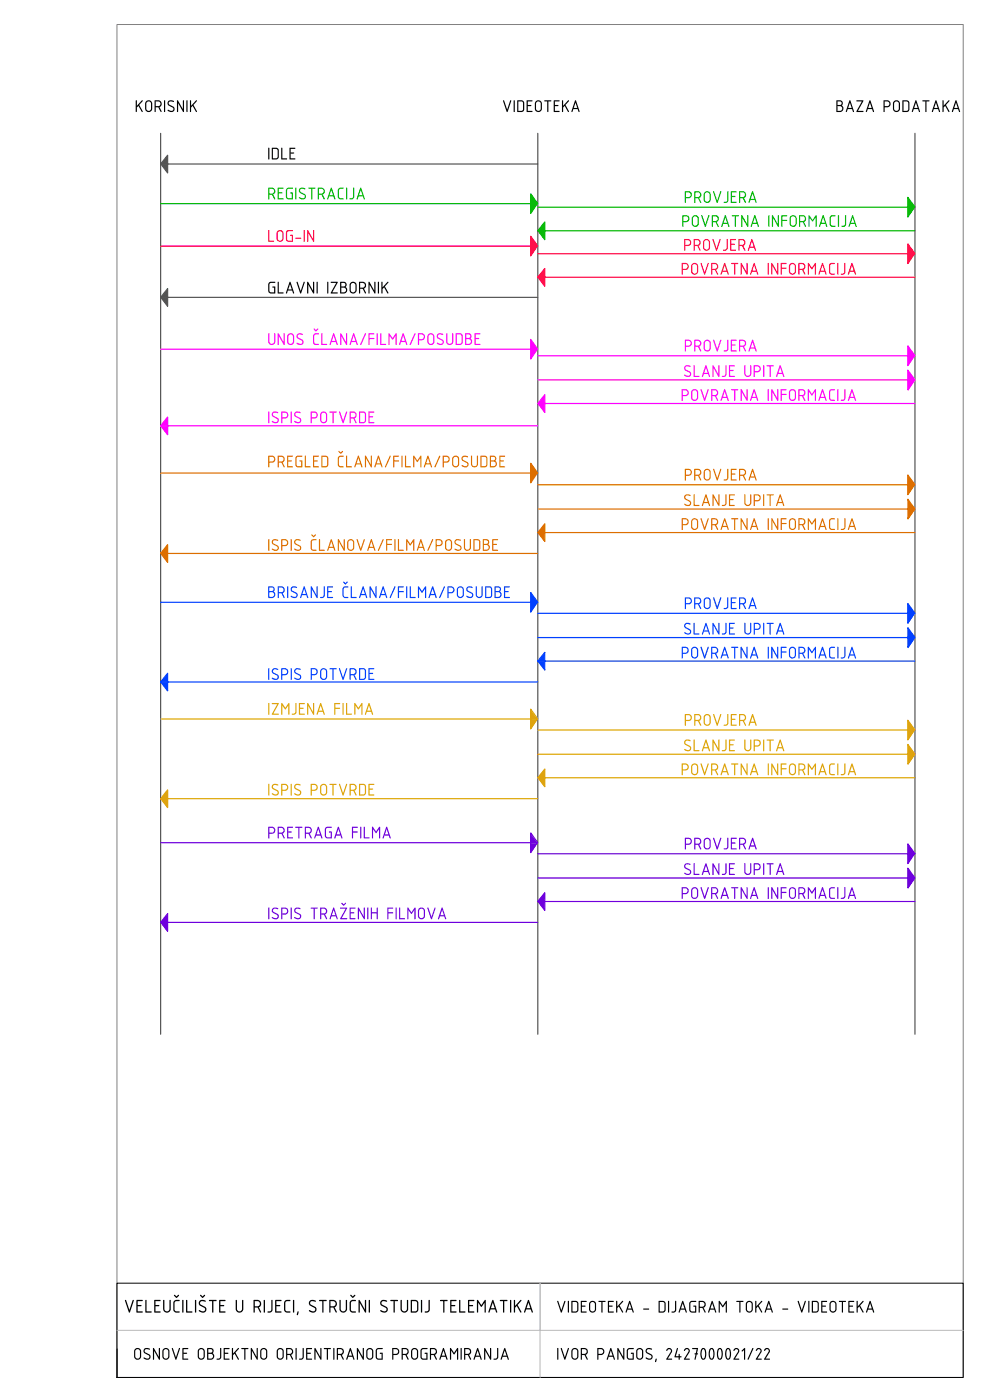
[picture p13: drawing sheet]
<svg xmlns="http://www.w3.org/2000/svg" width="210mm" height="297mm" viewBox="0 0 210 297" stroke-linecap="round" stroke-linejoin="round" font-family="sans-serif">
<!-- layer: OKVIR_unutarnji -->
<path d="M24.8 5.2h179.5v287h-179.5z" fill="none" stroke="#808080" stroke-width=".21"/>
<!-- layer: OKVIR_unut-iRC -->
<path d="M24.8 286.2v6" fill="none" stroke="#000" stroke-width=".21"/>
<!-- layer: OKVIR -->
<path d="M24.8 272.2h179.5v20h-179.5z" fill="none" stroke="#000" stroke-width=".21"/>
<path d="M114.5 272.2v20M24.8 282.2h179.5" fill="none" stroke="#bababa" stroke-width=".21"/>
<!-- layer: Pecat -->
<g fill="#000">
<path d="M28.8 21.3h.2v1.1l1.1-1.1h.2l-.8 1 .8 1.3-.1 .1h-.1l-.7-1.2-.4 .3v.9h-.2zM31.1 21.7l-.1 1.3a.5 .5 0 0 0 .5 .5 .5 .5 0 0 0 .5-.5v-1a.5 .5 0 0 0-.3-.5 .5 .5 0 0 0-.6 .2zM30.9 21.6a.75 .75 0 0 1 .8-.3 .75 .75 0 0 1 .6 .7v1a.75 .75 0 0 1-.8 .8 .75 .75 0 0 1-.7-.8zM32.8 21.3h.7a.75 .75 0 0 1 .8 .6 .75 .75 0 0 1-.5 .8l.5 1h-.2l-.5-.9h-.6v.9l-.2 .1zM33 21.5v1h.5a.5 .5 0 0 0 .5-.5 .5 .5 0 0 0-.5-.5zM34.8 21.3h.2v2.5l-.2-.1zM35.6 21.5a.9 .9 0 0 1 1.3 0l-.2 .1a.64 .64 0 0 0-.9 .2l.1 .4 .8 .4a.65 .65 0 0 1 .3 .8 .65 .65 0 0 1-.8 .4l-.6-.3 .1-.2a.62 .62 0 0 0 .6 .2 .62 .62 0 0 0 .5-.5l-1.1-.6-.2-.3zM37.6 21.3h.1l1.1 1.9v-1.9h.2v2.5l-.2-.1-1-1.8v1.8h-.3zM39.6 21.3h.2l-.1 2.5-.2-.1zM40.3 21.3h.2v1.1l1.1-1.1h.2l-.8 1 .8 1.3-.1 .1h-.1l-.7-1.2-.4 .3v.9h-.2z"/>
<path d="M106.7 21.3h.2l.7 1.9 .6-1.9h.2l-.8 2.5-.2-.1zM109 21.3h.2l-.1 2.5-.2-.1zM109.7 21.3h1l.4 .2 .1 1.8-.3 .4h-1.2zM109.9 21.5v2h.7l.3-.3v-1.4l-.3-.3zM111.7 21.3h1.2v.2h-1v.8h.8l-.1 .2h-.7v1h1v.3l-1.2-.1zM113.8 21.7l-.1 .2v1.1a.5 .5 0 0 0 .5 .5 .5 .5 0 0 0 .5-.5v-1a.49 .49 0 0 0-.3-.5 .49 .49 0 0 0-.6 .2zM113.5 21.6a.75 .75 0 0 1 .9-.3 .75 .75 0 0 1 .5 .7v1a.75 .75 0 0 1-.7 .8 .75 .75 0 0 1-.8-.8zM115.5 21.3h1.4v.2h-.6l-.1 2.3-.2-.1v-2.2h-.5zM117.4 21.3h1.3l-.1 .2h-.9v.8h.7v.2h-.7v1h.9v.3l-1.2-.1zM119.2 21.3h.2v1.1l1.1-1.1h.2l-.8 1 .8 1.3-.1 .1h-.1l-.8-1.2-.3 .3v.9h-.2zM122 21.8l-.3 1.1h.7zM121.9 21.3h.3l.7 2.5-.2-.1-.2-.6h-.9l-.2 .6h-.2z"/>
<path d="M177.4 21.3h.7a.62 .62 0 0 1 .6 .4 .62 .62 0 0 1-.2 .7 .74 .74 0 0 1 .4 .8 .74 .74 0 0 1-.8 .6l-.7-.1zM177.6 21.5v.8h.5a.37 .37 0 0 0 .4-.4 .37 .37 0 0 0-.4-.4zM177.6 22.5v1h.5a.5 .5 0 0 0 .5-.5 .5 .5 0 0 0-.5-.5zM180.2 21.8l-.3 1.1h.7zM180.1 21.3h.2l.8 2.5-.2-.1-.2-.6h-.9l-.2 .6h-.2zM181.6 21.3h1.5l-1.1 2.2h1.1v.3l-1.5-.1 1.2-2.2h-1.1zM184.5 21.8l-.4 1.1h.8zM184.4 21.3h.2l.7 2.5-.2-.1-.2-.6h-.9l-.2 .6h-.2zM187.4 21.3h.7a.75 .75 0 0 1 .8 .7 .75 .75 0 0 1-.8 .8h-.5v.9l-.2 .1zM187.6 21.5v1h.5a.5 .5 0 0 0 .5-.5 .5 .5 0 0 0-.5-.5zM189.8 21.7l-.2 .2v1.1a.5 .5 0 0 0 .5 .5 .5 .5 0 0 0 .5-.5v-1a.49 .49 0 0 0-.3-.5 .49 .49 0 0 0-.5 .2zM189.5 21.6a.75 .75 0 0 1 .8-.3 .75 .75 0 0 1 .6 .7v1a.75 .75 0 0 1-.8 .8 .75 .75 0 0 1-.7-.8zM191.4 21.3h1l.4 .2 .1 1.8-.3 .4h-1.2zM191.6 21.5v2h.7l.3-.3v-1.4l-.3-.3zM194.2 21.8l-.3 1.1h.7zM194.1 21.3h.2l.8 2.5-.2-.1-.2-.6h-.9l-.2 .6h-.2zM195.7 21.3h1.4l-.1 .2h-.5l-.1 2.3-.2-.1v-2.2h-.5zM198.5 21.8l-.4 1.1h.8zM198.4 21.3h.2l.7 2.5-.2-.1-.2-.6h-.9l-.2 .6h-.2zM199.9 21.3h.2v1.1l1.1-1.1h.2l-.8 1 .8 1.3-.1 .1h-.2l-.7-1.2-.3 .3v.9h-.2zM202.7 21.8l-.3 1.1h.7zM202.6 21.3h.2l.7 2.5-.1-.1-.2-.6h-.9l-.2 .6h-.2z"/>
<path d="M26.6 275.7h.1l.7 2.1 .7-2.1 .3 .1-.9 2.6-.2-.1-.8-2.4zM29 275.7l1.3 .1-.1 .2h-1v.8h.8l-.1 .2h-.7v1.1h1v.3l-1.3-.1zM30.8 275.8h.3v2.3h1v.3l-1.3-.1zM32.7 275.8h1.4l-.1 .2h-1v.8h.8l-.1 .2h-.7v1.1h1v.3l-1.3-.1zM34.7 275.7l.2 .1v1.8a.54 .54 0 0 0 .5 .5 .54 .54 0 0 0 .5-.5l.1-1.9 .2 .1v1.8a.81 .81 0 0 1-.8 .8 .81 .81 0 0 1-.8-.8zM36.9 276l.4-.3 .8 .1-.1 .2h-.8l-.2 .3 .1 1.7 .2 .1h.7v.3h-.7l-.4-.3zM36.9 274.7l.2-.1 .3 .4 .4-.4 .2 .2-.6 .5zM38.7 275.7l.2 .1-.1 2.6-.2-.1zM39.5 275.7l.2 .1v2.3h1v.3l-1.2-.1zM41.4 275.7l.2 .1-.1 2.6-.2-.1zM42.4 274.7l.2-.1 .4 .4 .3-.4 .2 .2-.6 .5zM42.3 276a.98 .98 0 0 1 1.3 0l-.1 .1a.69 .69 0 0 0-1.1 .2l.1 .4 .9 .4a.69 .69 0 0 1 .3 .9 .69 .69 0 0 1-.8 .4l-.7-.3 .1-.2a.67 .67 0 0 0 .7 .2 .67 .67 0 0 0 .5-.5l-1-.6a.64 .64 0 0 1-.2-1zM44.3 275.8h1.6v.2h-.6l-.1 2.4-.2-.1v-2.3h-.6zM46.5 275.7l1.3 .1v.2h-1.1v.8h.9l-.1 .2h-.8v1.1h1.1v.3l-1.3-.1zM50 275.7l.3 .1v1.8a.54 .54 0 0 0 .5 .5 .54 .54 0 0 0 .5-.5l.1-1.9 .2 .1v1.8a.81 .81 0 0 1-.8 .8 .81 .81 0 0 1-.8-.8zM53.8 275.7h.1a1.26 1.26 0 0 1 1.4 .4 .86 .86 0 0 1-.4 1.2l.5 1-.3 .1-.5-1.1h-.6v1l-.2 .1zM54 276v1h.6a.54 .54 0 0 0 .5-.5 .54 .54 0 0 0-.5-.5zM55.9 275.8h.3l-.1 2.6-.2-.1zM57.6 275.7l.2 .1v1.9a.66 .66 0 0 1-.4 .6 .66 .66 0 0 1-.7 0l.1-.2a.5 .5 0 0 0 .7-.4zM58.4 275.7l1.3 .1-.1 .2h-1v.8h.8v.2h-.8v1.1h1v.3l-1.2-.1zM60.3 276l.5-.3 .8 .1-.1 .2h-.8l-.2 .3 .1 1.7 .2 .1h.7v.3h-.7l-.5-.3zM62.2 275.7l.2 .1-.1 2.6-.2-.1zM63.1 278.2l.2-.1v.2l-.1 .6h-.2zM65.8 275.8a.85 .85 0 0 1 1.2 .2l-.2 .1a.69 .69 0 0 0-1 .2l.1 .4 .9 .4a.7 .7 0 0 1 .3 .9 .7 .7 0 0 1-.9 .4l-.7-.3 .1-.2a.67 .67 0 0 0 .7 .2 .67 .67 0 0 0 .6-.5l-1-.6a.69 .69 0 0 1-.1-1.2zM67.7 275.7l1.6 .1-.1 .2h-.6l-.1 2.4-.2-.1v-2.3h-.6zM69.9 275.7h.1a1.26 1.26 0 0 1 1.3 .4 .86 .86 0 0 1-.3 1.2l.4 1-.2 .1-.5-1.1h-.6v1l-.2 .1zM70.1 276v1h.5a.54 .54 0 0 0 .6-.5 .54 .54 0 0 0-.6-.5zM72.1 275.7l.2 .1v1.8a.54 .54 0 0 0 .5 .5 .54 .54 0 0 0 .5-.5l.1-1.9 .2 .1v1.8a.81 .81 0 0 1-.8 .8 .81 .81 0 0 1-.8-.8zM74.2 276l.5-.3 .8 .1-.1 .2h-.8l-.2 .3 .1 1.7 .2 .1h.7v.3h-.7l-.5-.3zM74.3 274.7l.2-.1 .3 .4 .4-.4 .2 .2-.6 .5zM76.1 275.7h.2l1.1 2v-1.9h.3l-.1 2.6h-.2l-1.1-2v1.9h-.3zM78.2 275.8h.3l-.1 2.6-.2-.1zM80.8 275.9a.99 .99 0 0 1 1.3 .1l-.2 .1a.69 .69 0 0 0-1 .2l.1 .4 .9 .4a.7 .7 0 0 1 .3 .9 .7 .7 0 0 1-.9 .4l-.6-.3 .1-.2a.67 .67 0 0 0 .6 .2 .67 .67 0 0 0 .6-.5l-1-.6a.67 .67 0 0 1-.2-1.1zM82.8 275.7l1.6 .1-.1 .2h-.6v2.4l-.2-.1v-2.3h-.7zM85 275.7l.2 .1v1.8a.54 .54 0 0 0 .6 .5 .54 .54 0 0 0 .5-.5l.1-1.9 .2 .1v1.8a.81 .81 0 0 1-.8 .8 .81 .81 0 0 1-.9-.8zM87.2 275.7h1l.4 .3 .1 1.9-.3 .4h-1.3zM87.4 276v2.1h.7l.4-.3v-1.5l-.4-.3zM89.3 275.7l.2 .1v2.6l-.2-.1zM90.9 275.7l.2 .1v1.9a.66 .66 0 0 1-.3 .6 .66 .66 0 0 1-.7 0v-.2a.5 .5 0 0 0 .8-.4zM93.4 275.7l1.5 .1v.2h-.6l-.1 2.4-.2-.1v-2.3h-.6zM95.5 275.7l1.3 .1v.2h-1.1v.8h.8v.2h-.8v1.1h1.1v.3l-1.3-.1zM97.4 275.7l.2 .1v2.3h1v.3l-1.2-.1zM99.3 275.7l1.3 .1-.1 .2h-1v.8h.8v.2h-.8v1.1h1v.3l-1.3-.1zM101.2 275.7h.2l.7 1.1 .7-1.1 .2 .1v2.6l-.2-.1v-2l-.8 .9-.6-.9v2h-.3zM104.5 276.3l-.4 1.2h.8zM104.4 275.8h.2l.9 2.4-.1 .2h-.2l-.2-.7h-1l-.2 .7-.2-.1zM106.1 275.7l1.5 .1-.1 .2h-.6v2.4l-.2-.1v-2.3h-.6zM108.2 275.7l.2 .1v2.6l-.2-.1zM109 275.7l.2 .1v1.2l1.2-1.3 .2 .1-.8 1 .8 1.4-.1 .2h-.1l-.8-1.4-.4 .4v.9h-.2zM112.1 276.3l-.4 1.2h.8zM112 275.8h.2l.8 2.4-.1 .2h-.1l-.2-.7h-1l-.2 .7-.3-.1z"/>
<path d="M118.2 275.9h.2l.6 2 .7-2 .2 .1-.8 2.4h-.2zM120.5 275.9l.2 .1-.1 2.4-.2-.1zM121.2 276l1-.1 .4 .3 .1 1.7-.3 .4h-1.2zM121.4 276.1v2h.7l.3-.2v-1.5l-.3-.3zM123.2 275.9l1.2 .1v.1h-1v.8l.8 .1-.1 .1h-.7v1h1v.3l-1.2-.1zM125.2 276.4v1.2a.5 .5 0 0 0 .5 .5 .5 .5 0 0 0 .5-.5v-1a.5 .5 0 0 0-.4-.4 .5 .5 0 0 0-.6 .2zM125 276.2a.75 .75 0 0 1 .9-.3 .75 .75 0 0 1 .5 .7v1a.75 .75 0 0 1-.7 .8 .75 .75 0 0 1-.8-.8zM127 275.9l1.4 .1v.1h-.6l-.1 2.3-.2-.1v-2.2h-.5zM129 275.9l1.2 .1-.1 .1h-.9v.8l.7 .1v.1h-.7v1h.9v.3l-1.2-.1zM130.7 276h.2v1.1l1.1-1.2 .2 .1-.8 .9 .8 1.3-.1 .2h-.2l-.7-1.3-.3 .3v.9h-.2zM133.5 276.4l-.3 1.1h.7zM133.4 275.9h.2l.8 2.5h-.2l-.2-.6h-.9l-.2 .6-.2-.1zM136.4 277.6l1.2-.1 .1 .2-1.2 .1zM139.7 275.9h1l.4 .3 .1 1.7-.3 .4h-1.2zM139.9 276.1v2h.7l.3-.2v-1.5l-.3-.3zM141.7 275.9l.2 .1-.1 2.4-.1-.1zM143.2 276h.2v1.8a.57 .57 0 0 1-.3 .6 .57 .57 0 0 1-.7-.2l.1-.1a.47 .47 0 0 0 .7-.3zM144.8 276.4l-.4 1.1h.8zM144.7 275.9h.2l.7 2.5h-.2l-.2-.6h-.9l-.2 .6-.2-.1zM146.4 276h1.3l-.1 .1h-.9l-.3 .3v1.5l.2 .2h.8v-1h-.3l-.1-.1h.7l-.1 1.4h-.9l-.4-.3-.1-1.7zM148.2 276l.7-.1a.75 .75 0 0 1 .8 .6 .75 .75 0 0 1-.5 .8l.4 1-.2 .1-.4-1h-.6v.9l-.2 .1zM148.4 276.1v1h.5a.5 .5 0 0 0 .5-.5 .5 .5 0 0 0-.5-.5zM151 276.4l-.3 1.1h.7zM150.9 275.9h.2l.7 2.5h-.1l-.2-.6h-.9l-.2 .6-.2-.1zM152.5 275.9l.8 1 .6-1 .3 .1-.1 2.4-.2-.1v-1.9l-.6 .9-.6-.9v1.9h-.3zM156.2 276h1.5l-.1 .1h-.6v2.3l-.2-.1v-2.2h-.6zM158.5 276.4l-.1 1.2a.5 .5 0 0 0 .5 .5 .5 .5 0 0 0 .5-.5v-1a.5 .5 0 0 0-.3-.4 .5 .5 0 0 0-.6 .2zM158.3 276.2a.75 .75 0 0 1 .8-.3 .75 .75 0 0 1 .6 .7v1a.75 .75 0 0 1-.8 .8 .75 .75 0 0 1-.7-.8zM160.2 276h.2v1.1l1.1-1.2 .2 .1-.8 .9 .7 1.3v.2h-.2l-.7-1.3-.3 .3v.9h-.2zM163 276.4l-.3 1.1h.7zM162.9 275.9h.2l.7 2.5h-.1l-.2-.6h-.9l-.2 .6-.2-.1zM166 277.5h1.1l.1 .2-1.2 .1zM169.2 275.9h.2l.6 2 .7-2 .2 .1-.8 2.4h-.2zM171.4 276h.3l-.1 2.4-.2-.1zM172.2 275.9h1l.4 .3 .1 1.7-.3 .4h-1.2zM172.4 276.1v2h.7l.3-.2v-1.5l-.3-.3zM174.2 276h1.2l-.1 .1h-.9v.8l.8 .1-.1 .1h-.7v1h.9v.3l-1.1-.1zM176.2 276.4v1.2a.5 .5 0 0 0 .5 .5 .5 .5 0 0 0 .5-.5v-1a.5 .5 0 0 0-.4-.4 .5 .5 0 0 0-.6 .2zM176 276.2a.75 .75 0 0 1 .9-.3 .75 .75 0 0 1 .5 .7v1a.75 .75 0 0 1-.7 .8 .75 .75 0 0 1-.8-.8zM178 275.9l1.4 .1-.1 .1h-.5l-.1 2.3-.2-.1v-2.2h-.5zM180 275.9l1.2 .1-.1 .1h-.9v.8l.7 .1-.1 .1h-.6v1h.9v.3l-1.2-.1zM181.7 275.9l.2 .1v1.1l1.1-1.2 .2 .1-.8 .9 .7 1.3v.2h-.2l-.7-1.3-.3 .3v.9h-.2zM184.5 276.4l-.3 1.1h.7zM184.4 275.9h.2l.7 2.5h-.1l-.2-.6h-.9l-.2 .6-.2-.1z"/>
<path d="M28.8 286.4l-.1 1.2a.5 .5 0 0 0 .5 .5 .5 .5 0 0 0 .5-.5v-1a.5 .5 0 0 0-.4-.4 .5 .5 0 0 0-.5 .2zM28.5 286.2a.75 .75 0 0 1 .9-.3 .75 .75 0 0 1 .5 .7v1a.75 .75 0 0 1-.7 .8 .75 .75 0 0 1-.8-.8zM30.7 286a.78 .78 0 0 1 1.1 .1l-.2 .2a.64 .64 0 0 0-.9 .1l.1 .4 .8 .4a.65 .65 0 0 1 .3 .8 .65 .65 0 0 1-.8 .4l-.6-.3 .1-.2a.62 .62 0 0 0 .6 .3 .62 .62 0 0 0 .5-.5l-1.1-.7-.2-.3v-.3zM32.5 285.9h.1l1.1 1.9v-1.8h.2v2.4h-.2l-1-1.9v1.8h-.3zM34.8 286.4l-.1 1.2a.5 .5 0 0 0 .5 .5 .5 .5 0 0 0 .5-.5v-1a.5 .5 0 0 0-.4-.4 .5 .5 0 0 0-.5 .2zM34.8 286a.75 .75 0 0 1 1.1 .6v1a.75 .75 0 0 1-.7 .8 .75 .75 0 0 1-.8-.8v-1.1zM36.5 285.9h.2l.6 2 .7-2 .2 .1-.9 2.4-.1-.1zM38.7 285.9l1.2 .1v.1h-1v.8l.8 .1-.1 .1h-.7v1h1v.3l-1.2-.1zM42.3 286.4l-.1 1.2a.5 .5 0 0 0 .5 .5 .5 .5 0 0 0 .5-.5v-1a.5 .5 0 0 0-.4-.4 .5 .5 0 0 0-.5 .2zM42.3 286a.75 .75 0 0 1 1.1 .6v1a.75 .75 0 0 1-.7 .8 .75 .75 0 0 1-.8-.8v-1.1zM44 285.9h.7a.62 .62 0 0 1 .6 .4 .62 .62 0 0 1-.2 .7 .74 .74 0 0 1 .3 .9 .74 .74 0 0 1-.7 .5l-.8-.1zM44.2 286.1v.8h.5a.37 .37 0 0 0 .4-.4 .37 .37 0 0 0-.4-.4zM44.2 287.1v1h.5a.5 .5 0 0 0 .5-.5 .5 .5 0 0 0-.5-.5zM46.7 285.9l.2 .1v1.8a.57 .57 0 0 1-.3 .6 .57 .57 0 0 1-.7-.2l.1-.1a.47 .47 0 0 0 .7-.3zM47.4 286h1.3l-.1 .1h-.9v.8l.7 .1v.1h-.7v1h.9v.3l-1.2-.1zM49.2 286h.2v1.1l1.1-1.2 .2 .1-.8 .9 .8 1.3-.1 .2h-.1l-.7-1.3-.4 .3v.9h-.2zM51.2 285.9l1.5 .1-.1 .1h-.5l-.1 2.3-.2-.1v-2.2h-.6zM53.2 285.9h.2l1 1.9v-1.8h.3l-.1 2.4h-.1l-1.1-1.9v1.8h-.2zM55.5 286.4l-.1 1.2a.5 .5 0 0 0 .5 .5 .5 .5 0 0 0 .5-.5v-1a.5 .5 0 0 0-.3-.4 .5 .5 0 0 0-.6 .2zM55.3 286.2a.75 .75 0 0 1 .8-.3 .75 .75 0 0 1 .6 .7v1a.75 .75 0 0 1-.8 .8 .75 .75 0 0 1-.7-.8zM59 286.4l-.1 1.2a.5 .5 0 0 0 .5 .5 .5 .5 0 0 0 .5-.5v-1a.5 .5 0 0 0-.3-.4 .5 .5 0 0 0-.6 .2zM59 286a.75 .75 0 0 1 1.2 .6v1a.75 .75 0 0 1-.8 .8 .75 .75 0 0 1-.7-.8v-1.1zM60.7 285.9h.7a.75 .75 0 0 1 .8 .6 .75 .75 0 0 1-.5 .8l.5 1-.2 .1-.5-1h-.6v.9l-.2 .1zM60.9 286.1v1h.5a.5 .5 0 0 0 .5-.5 .5 .5 0 0 0-.5-.5zM62.7 286h.2v2.4l-.2-.1zM64.2 285.9l.2 .1v1.8a.57 .57 0 0 1-.3 .6 .57 .57 0 0 1-.7-.2l.1-.1a.47 .47 0 0 0 .7-.3zM64.9 286h1.3l-.1 .1h-.9v.8l.7 .1v.1h-.7v1h.9v.3l-1.2-.1zM66.7 286l.2-.1 1 1.9v-1.8h.3l-.1 2.4h-.1l-1.1-1.9v1.8h-.2zM68.7 285.9l1.5 .1-.1 .1h-.6v2.3l-.2-.1v-2.2h-.6zM70.7 285.9l.2 .1v2.4l-.2-.1zM71.5 285.9h.7a.75 .75 0 0 1 .7 .6 .75 .75 0 0 1-.4 .8l.4 1-.2 .1-.5-1h-.5v.9l-.2 .1zM71.7 286.1v1h.5a.5 .5 0 0 0 .5-.5 .5 .5 0 0 0-.5-.5zM74.3 286.4l-.4 1.1h.8zM74.2 285.9h.2l.7 2.5h-.2l-.1-.6h-1l-.1 .6-.3-.1zM75.7 286l.2-.1 1 1.9v-1.8h.3l-.1 2.4h-.1l-1.1-1.9v1.8h-.2zM78 286.4l-.1 1.2a.5 .5 0 0 0 .5 .5 .5 .5 0 0 0 .5-.5v-1a.5 .5 0 0 0-.3-.4 .5 .5 0 0 0-.6 .2zM77.8 286.2a.75 .75 0 0 1 .8-.3 .75 .75 0 0 1 .6 .7v1a.75 .75 0 0 1-.8 .8 .75 .75 0 0 1-.7-.8zM79.8 286.2l.4-.3 1 .1-.1 .1h-.9l-.3 .3v1.5l.2 .2h.8v-1h-.3l-.1-.1h.7l-.1 1.4h-.9l-.4-.3zM83.2 285.9h.7a.75 .75 0 0 1 .8 .7 .75 .75 0 0 1-.8 .8h-.5v.9l-.2 .1zM83.4 286.1v1h.5a.5 .5 0 0 0 .5-.5 .5 .5 0 0 0-.5-.5zM85.2 286l.7-.1a.75 .75 0 0 1 .8 .6 .75 .75 0 0 1-.5 .8l.5 1-.3 .1-.4-1h-.6v.9l-.2 .1zM85.4 286.1v1h.5a.5 .5 0 0 0 .5-.5 .5 .5 0 0 0-.5-.5zM87.5 286.4l-.1 1.2a.5 .5 0 0 0 .5 .5 .5 .5 0 0 0 .5-.5v-1a.5 .5 0 0 0-.3-.4 .5 .5 0 0 0-.6 .2zM87.3 286.2a.75 .75 0 0 1 .8-.3 .75 .75 0 0 1 .6 .7v1a.75 .75 0 0 1-.8 .8 .75 .75 0 0 1-.7-.8zM89.4 286h1.3l-.1 .1h-.9l-.3 .3v1.5l.2 .2h.8v-1h-.3l-.1-.1h.7l-.1 1.4h-.9l-.4-.3-.1-1.7zM91.2 285.9h.7a.75 .75 0 0 1 .8 .6 .75 .75 0 0 1-.5 .8l.5 1-.3 .1-.4-1h-.6v.9l-.2 .1zM91.4 286.1v1h.5a.5 .5 0 0 0 .5-.5 .5 .5 0 0 0-.5-.5zM94 286.4l-.3 1.1h.7zM93.9 285.9h.3l.7 2.5h-.2l-.2-.6h-.9l-.2 .6-.2-.1zM95.4 286l.2-.1 .7 1 .7-1 .2 .1-.1 2.4-.2-.1v-1.9l-.6 .9-.6-.9v1.9h-.3zM97.7 286h.2v2.4l-.2-.1zM98.5 285.9h.7a.75 .75 0 0 1 .7 .6 .75 .75 0 0 1-.4 .8l.4 1-.2 .1-.5-1h-.5v.9l-.2 .1zM98.7 286.1v1h.5a.5 .5 0 0 0 .5-.5 .5 .5 0 0 0-.5-.5zM101.3 286.4l-.4 1.1h.8zM101.2 285.9h.2l.7 2.5h-.2l-.2-.6h-.9l-.2 .6-.2-.1zM102.7 286l.2-.1 1 1.9v-1.8h.3l-.1 2.4h-.1l-1.1-1.9v1.8h-.2zM105.4 286h.3v1.8a.57 .57 0 0 1-.4 .6 .57 .57 0 0 1-.6-.2v-.1a.47 .47 0 0 0 .7-.3zM107 286.4l-.3 1.1h.7zM106.9 285.9h.2l.8 2.5h-.2l-.2-.6h-.9l-.2 .6-.2-.1z"/>
<path d="M118.2 285.9l.2 .1v2.4l-.2-.1zM119 285.9h.1l.7 2 .6-2 .3 .1-.9 2.4-.1-.1zM121.5 286.4l-.1 1.2a.5 .5 0 0 0 .5 .5 .5 .5 0 0 0 .5-.5v-1a.5 .5 0 0 0-.3-.4 .5 .5 0 0 0-.6 .2zM121.5 286a.75 .75 0 0 1 1.2 .6v1a.75 .75 0 0 1-.8 .8 .75 .75 0 0 1-.7-.8v-1.1zM123.2 285.9h.7a.75 .75 0 0 1 .8 .6 .75 .75 0 0 1-.5 .8l.4 1-.2 .1-.4-1h-.6v.9l-.2 .1zM123.4 286.1v1h.5a.5 .5 0 0 0 .5-.5 .5 .5 0 0 0-.5-.5zM126.7 285.9h.7a.75 .75 0 0 1 .8 .7 .75 .75 0 0 1-.8 .8h-.5v.9l-.2 .1zM126.9 286.1v1h.5a.5 .5 0 0 0 .5-.5 .5 .5 0 0 0-.5-.5zM129.5 286.4l-.3 1.1h.7zM129.4 285.9h.2l.8 2.5h-.2l-.2-.6h-.9l-.2 .6-.2-.1zM131 285.9h.1l1.1 1.9v-1.8h.2v2.4h-.2l-1-1.9v1.8h-.3zM133 286.2l.4-.3 1 .1-.1 .1h-.8l-.3 .3v1.5l.1 .2h.9v-1h-.4v-.1h.6l-.1 1.4h-.9l-.4-.3zM135.2 286.4v1.2a.5 .5 0 0 0 .5 .5 .5 .5 0 0 0 .5-.5v-1a.5 .5 0 0 0-.4-.4 .5 .5 0 0 0-.6 .2zM135 286.2a.75 .75 0 0 1 .9-.3 .75 .75 0 0 1 .5 .7v1a.75 .75 0 0 1-.7 .8 .75 .75 0 0 1-.8-.8zM137.2 286a.78 .78 0 0 1 1.1 .1l-.2 .2a.64 .64 0 0 0-.9 .1l.1 .4 .8 .4a.65 .65 0 0 1 .3 .8 .65 .65 0 0 1-.8 .4l-.7-.3 .1-.2a.62 .62 0 0 0 .7 .3 .62 .62 0 0 0 .5-.5l-1.1-.7-.2-.3v-.3zM139.1 288.2l.2 .1-.2 .6h-.1zM141.4 286.1l.3-.2a.64 .64 0 0 1 .7 .2 .64 .64 0 0 1 0 .8l-.8 1.2h.9v.2l-1.2 .1v-.2l.9-1.5a.38 .38 0 0 0 0-.4 .38 .38 0 0 0-.4-.2l-.5 .4zM143.6 285.9h.1l.1 .1-.5 1.6h.6v-.4l.2-.1 .1 .5 .3 .1v.2h-.3l-.1 .5-.2-.1v-.4l-.9-.1zM145.2 286.1l.3-.2a.64 .64 0 0 1 .7 .2 .64 .64 0 0 1 0 .8l-.8 1.2h.8l.1 .2-1.2 .1-.1-.2 1-1.5a.38 .38 0 0 0 0-.4 .38 .38 0 0 0-.4-.2l-.5 .4zM146.8 286h1.2l-.2 1 .2 .2-.2 .1-.3 1.1-.2-.1 .2-1-.2-.2 .3-.1 .2-.9h-1zM149.1 286.1a1.71 1.71 0 0 0 .1 2 1.52 1.52 0 0 0 0-2zM148.7 286.1l.5-.2a1.5 1.5 0 0 1 .5 2l-.4 .5h-.1a1.5 1.5 0 0 1-.6-2zM150.8 286.1a1.71 1.71 0 0 0 .1 2 1.52 1.52 0 0 0 0-2zM150.5 286.1l.4-.2a1.5 1.5 0 0 1 .5 2l-.3 .5h-.2a1.5 1.5 0 0 1-.5-2zM152.6 286.1a1.71 1.71 0 0 0 .1 2 1.52 1.52 0 0 0 0-2zM152.2 286.1l.5-.2a1.5 1.5 0 0 1 .5 2l-.4 .5h-.1a1.5 1.5 0 0 1-.6-2zM154.3 286.1a1.71 1.71 0 0 0 .1 2 1.52 1.52 0 0 0 0-2zM154 286.1l.4-.2a1.5 1.5 0 0 1 .5 2l-.3 .5h-.2a1.5 1.5 0 0 1-.5-2zM155.7 286.1l.3-.2a.64 .64 0 0 1 .7 .2 .64 .64 0 0 1 0 .8l-.8 1.2h.8l.1 .2-1.2 .1-.1-.2 1-1.5a.38 .38 0 0 0 0-.4 .38 .38 0 0 0-.4-.2l-.5 .4zM157.8 285.9l.2 .1v2.4l-.2-.1v-2l-.3 .3h-.2zM159.6 285.9l.2 .2-1.2 2.3-.1-.2zM160.4 286.1l.3-.2a.64 .64 0 0 1 .7 .2 .64 .64 0 0 1 0 .8l-.8 1.2h.9v.2l-1.2 .1v-.2l.9-1.5a.38 .38 0 0 0 0-.4 .38 .38 0 0 0-.4-.2l-.5 .4zM162.2 286.1l.3-.2a.64 .64 0 0 1 .7 .2 .64 .64 0 0 1 0 .8l-.8 1.2h.8l.1 .2-1.2 .1-.1-.2 1-1.5a.38 .38 0 0 0 0-.4 .38 .38 0 0 0-.4-.2l-.5 .4z"/>
</g>
<!-- layer: __VEZE -->
<path d="M34.1 28.3v191.1M114.1 28.3v191.1M194 28.3v191.1" fill="none" stroke="#545454" stroke-width=".25"/>
<g fill="#545454">
<path d="M34 32.9h1.6v1.9h-1.6z"/>
<path d="M34 34.7h1.6v2h-1.6z"/>
</g>
<path d="M34.1 34.8l1.5 1.9v-3.8l-1.5 1.9h80" fill="none" stroke="#545454" stroke-width=".25"/>
<!-- layer: Pecat -->
<path d="M56.9 31.4h.2v2.4h-.2zM57.6 31.4l1-.1 .4 .3 .1 1.7-.2 .4-1.3 .1zM57.9 31.6v2h.7l.3-.3v-1.4l-.3-.3zM59.7 31.3l.2 .1v2.2h.9v.2h-1.2zM61.4 31.4h1.2v.2h-1v.7l.8 .1-.1 .2h-.7v1h1v.2h-1.2z" fill="#000"/>
<!-- layer: __VEZE -->
<g fill="#00b800">
<path d="M112.5 41h1.6v2.2h-1.6z"/>
<path d="M112.5 43.1h1.5v2.2h-1.5z"/>
</g>
<path d="M114 43.1l-1.5 2.2v-4.2l1.6 2.1h-80" fill="none" stroke="#00b800" stroke-width=".25"/>
<!-- layer: Pecat -->
<path d="M56.9 39.9l.7-.1a.75 .75 0 0 1 .8 .6 .75 .75 0 0 1-.5 .8l.5 1-.2 .1-.5-1h-.6v.9l-.2 .1zM57.1 40v1h.5a.5 .5 0 0 0 .5-.5 .5 .5 0 0 0-.5-.5zM58.9 39.8l1.2 .1v.1h-1v.8l.8 .1-.1 .1h-.7v1h1v.3l-1.2-.1zM60.7 40.1l.4-.3 1 .1v.1h-.9l-.3 .3v1.5l.1 .2h.9v-1h-.3l-.1-.1h.6v1.4h-1l-.4-.3zM62.6 39.9h.3l-.1 2.4-.2-.1zM63.7 39.9a.78 .78 0 0 1 1.1 .1l-.2 .2a.64 .64 0 0 0-1 .1l.1 .4 .8 .4a.65 .65 0 0 1 .3 .8 .65 .65 0 0 1-.8 .4l-.6-.3 .1-.2a.62 .62 0 0 0 .6 .3 .62 .62 0 0 0 .5-.5l-1-.7-.2-.3v-.3zM65.4 39.9h1.5l-.1 .1h-.5l-.1 2.3-.2-.1v-2.2h-.6zM67.4 39.8h.7a.75 .75 0 0 1 .8 .6 .75 .75 0 0 1-.5 .8l.5 1-.2 .1-.5-1h-.6v.9l-.2 .1zM67.6 40v1h.5a.5 .5 0 0 0 .5-.5 .5 .5 0 0 0-.5-.5zM70.3 40.3l-.4 1.1h.7zM70.1 39.8h.3l.7 2.5h-.2l-.2-.6h-.9l-.2 .6-.2-.1zM71.8 40l.3-.2 .8 .1-.1 .1-.8 .1-.1 .2v1.6l.3 .1h.6v.3h-.7l-.4-.3-.1-1.7zM73.4 39.9h.2v2.4l-.2-.1zM74.9 39.9h.2v1.8a.57 .57 0 0 1-.3 .6 .57 .57 0 0 1-.7-.2l.1-.1a.47 .47 0 0 0 .7-.3zM76.5 40.3l-.4 1.1h.8zM76.4 39.8h.2l.7 2.5h-.1l-.2-.6h-.9l-.2 .6-.3-.1z" fill="#00b800"/>
<!-- layer: __VEZE -->
<g fill="#ff003f">
<path d="M112.5 50h1.6v2.2h-1.6z"/>
<path d="M112.5 52.1h1.5v2.2h-1.5z"/>
</g>
<path d="M114 52.1l-1.5 2.2v-4.2l1.6 2.1h-80" fill="none" stroke="#ff003f" stroke-width=".25"/>
<!-- layer: Pecat -->
<path d="M56.9 48.9h.2v2.1h1v.3l-1.2-.1zM59.1 49.1l-.2 .3v1.1a.5 .5 0 0 0 .5 .5 .5 .5 0 0 0 .5-.5v-1a.5 .5 0 0 0-.3-.4 .5 .5 0 0 0-.5 0zM59 48.9a.75 .75 0 0 1 1.1 .6v1a.75 .75 0 0 1-.7 .8 .75 .75 0 0 1-.8-.8v-1.1zM60.7 49.1l.4-.3 1 .1v.1h-.9l-.3 .3v1.4l.1 .3h.9v-1h-.3l-.1-.1h.6v1.4h-1l-.4-.3zM62.6 50.5l1.2-.1 .1 .2-1.2 .1zM64.4 48.8l.2 .1v2.4l-.2-.1zM65.1 48.9l.3-.1 1 1.9v-1.8h.2v2.4h-.2l-1-1.9v1.8h-.3z" fill="#ff003f"/>
<!-- layer: __VEZE -->
<g fill="#ff003f">
<path d="M192.5 51.7h1.6v2.1h-1.6z"/>
<path d="M192.5 53.7h1.5v2.2h-1.5z"/>
</g>
<path d="M194 53.8l-1.5 2.1v-4.2l1.5 2.1h-79.9" fill="none" stroke="#ff003f" stroke-width=".25"/>
<!-- layer: Pecat -->
<path d="M145.1 50.7h.7a.75 .75 0 0 1 .8 .7 .75 .75 0 0 1-.8 .8h-.5v.9l-.2 .1zM145.3 50.9v1h.5a.5 .5 0 0 0 .5-.5 .5 .5 0 0 0-.5-.5zM147.1 50.7h.7a.75 .75 0 0 1 .8 .6 .75 .75 0 0 1-.5 .8l.5 1h-.2l-.5-.9h-.6v.9l-.2 .1zM147.3 50.9v1h.5a.5 .5 0 0 0 .5-.5 .5 .5 0 0 0-.5-.5zM149.4 51.2l-.1 1.2a.5 .5 0 0 0 .5 .5 .5 .5 0 0 0 .5-.5v-1a.5 .5 0 0 0-.3-.5 .5 .5 0 0 0-.6 .3zM149.2 51a.75 .75 0 0 1 .8-.3 .75 .75 0 0 1 .6 .7v1a.75 .75 0 0 1-.8 .8 .75 .75 0 0 1-.7-.8zM151.1 50.7h.2l.7 2 .6-2h.2l-.8 2.5-.1-.1zM154.1 50.7h.2v1.9a.57 .57 0 0 1-.3 .5 .57 .57 0 0 1-.7-.1l.1-.1a.47 .47 0 0 0 .7-.3zM154.8 50.7h1.3l-.1 .2h-.9v.8h.7v.2h-.7v1h.9v.3l-1.2-.1zM156.6 50.7h.7a.75 .75 0 0 1 .8 .6 .75 .75 0 0 1-.5 .8l.5 1h-.2l-.5-.9h-.6v.9l-.2 .1zM156.8 50.9v1h.5a.5 .5 0 0 0 .5-.5 .5 .5 0 0 0-.5-.5zM159.5 51.2l-.4 1.1h.7zM159.4 50.7h.2l.7 2.5-.2-.1-.2-.5h-.9l-.2 .5h-.2z" fill="#ff003f"/>
<!-- layer: __VEZE -->
<g fill="#ff003f">
<path d="M114 56.9h1.6v2h-1.6z"/>
<path d="M114 58.8h1.6v2h-1.6z"/>
</g>
<path d="M114.1 58.8l1.4 1.9v-3.8l-1.4 1.9h79.9" fill="none" stroke="#ff003f" stroke-width=".25"/>
<!-- layer: Pecat -->
<path d="M144.6 55.8h.7a.75 .75 0 0 1 .8 .7 .75 .75 0 0 1-.8 .8h-.5v.9l-.2 .1zM144.8 56v1h.5a.5 .5 0 0 0 .5-.5 .5 .5 0 0 0-.5-.5zM147 56.1l-.2 .3v1.1a.5 .5 0 0 0 .5 .5 .5 .5 0 0 0 .5-.5v-1a.5 .5 0 0 0-.3-.4 .5 .5 0 0 0-.5 0zM146.7 56.1a.75 .75 0 0 1 .8-.3 .75 .75 0 0 1 .6 .7v1a.75 .75 0 0 1-.8 .8 .75 .75 0 0 1-.7-.8zM148.6 55.8h.2l.6 1.9 .7-1.9h.2l-.8 2.5-.2-.1zM150.9 55.8h.7a.75 .75 0 0 1 .7 .6 .75 .75 0 0 1-.4 .8l.4 1h-.2l-.5-.9h-.5v.9l-.2 .1zM151.1 56v1h.5a.5 .5 0 0 0 .5-.5 .5 .5 0 0 0-.5-.5zM153.7 56.3l-.4 1.1h.8zM153.6 55.8h.2l.7 2.5-.2-.1-.2-.6h-.9l-.2 .6h-.2zM155.1 55.8h1.5l-.1 .2h-.6v2.3l-.2-.1v-2.2h-.6zM157.1 55.8h.2l1 1.9v-1.9h.3l-.1 2.5-.2-.1-1-1.8v1.8h-.2zM159.9 56.3l-.3 1.1h.7zM159.8 55.8h.2l.7 2.5-.1-.1-.2-.6h-.9l-.2 .6h-.2zM162.9 55.8h.2l-.1 2.5-.2-.1zM163.6 55.8h.2l1 1.9v-1.9h.3l-.1 2.5-.2-.1-1-1.8v1.8h-.2zM165.6 55.8h1.2l-.1 .2h-.9v.8h.9l.1 .1-1 .1-.1 1.3-.1-.1zM167.8 56.1l-.2 .3v1.1a.5 .5 0 0 0 .5 .5 .5 .5 0 0 0 .5-.5v-1a.5 .5 0 0 0-.3-.4 .5 .5 0 0 0-.5 0zM167.5 56a.74 .74 0 0 1 .8-.2 .74 .74 0 0 1 .5 .7v1a.75 .75 0 0 1-.7 .8 .75 .75 0 0 1-.8-.8v-1.1zM169.4 55.8h.7a.75 .75 0 0 1 .7 .6 .75 .75 0 0 1-.4 .8l.4 1h-.2l-.5-.9h-.5v.9l-.2 .1zM169.6 56v1h.5a.5 .5 0 0 0 .5-.5 .5 .5 0 0 0-.5-.5zM171.4 55.8l.8 1 .6-1h.3l-.1 2.5-.2-.1v-1.9l-.7 .8-.5-.8v1.9h-.3zM174.4 56.3l-.3 1.1h.7zM174.3 55.8h.2l.7 2.5-.1-.1-.2-.6h-.9l-.2 .6h-.2zM175.9 56l.4-.2h.8l-.1 .2-.8 .1-.1 .2v1.5l.3 .2h.6v.3h-.7l-.4-.3zM177.6 55.8h.2l-.1 2.5-.1-.1zM179.1 55.8h.2v1.8a.57 .57 0 0 1-.3 .6 .57 .57 0 0 1-.7-.1l.1-.1a.47 .47 0 0 0 .7-.4zM180.7 56.3l-.4 1.1h.7zM180.6 55.8h.2l.7 2.5-.2-.1-.2-.6h-.9l-.2 .6h-.2z" fill="#ff003f"/>
<!-- layer: __VEZE -->
<g fill="#545454">
<path d="M34 61.2h1.6v1.9h-1.6z"/>
<path d="M34 63h1.6v2h-1.6z"/>
</g>
<path d="M34.1 63l1.5 2v-3.8l-1.5 1.9h80" fill="none" stroke="#545454" stroke-width=".25"/>
<!-- layer: Pecat -->
<path d="M57 60l.4-.2h1l-.1 .2h-.9l-.3 .3v1.4l.2 .3h.8v-1h-.3v-.2h.6l-.1 1.5h-.9l-.4-.3zM58.9 59.8h.2v2.2h1v.3l-1.2-.1zM61.5 60.3l-.4 1.1h.8zM61.4 59.8h.2l.7 2.5-.1-.1-.2-.6h-.9l-.2 .6h-.3zM62.9 59.8h.2l.7 1.9 .6-1.9h.2l-.8 2.5-.1-.1zM65.2 59.8h.2l1 1.8v-1.8h.2v2.5l-.2-.1-1-1.8v1.8h-.3zM67.2 59.8h.2l-.1 2.5-.2-.1zM69.4 59.8h.2v2.5l-.2-.1zM70.2 59.8h1.4l-1.1 2.2h1.1v.3l-1.5-.1 1.2-2.2h-1.1zM72.1 59.8h.8a.62 .62 0 0 1 .6 .4 .62 .62 0 0 1-.2 .7 .74 .74 0 0 1 .3 .8 .74 .74 0 0 1-.7 .6l-.8-.1zM72.4 60v.8h.5a.37 .37 0 0 0 .4-.4 .37 .37 0 0 0-.4-.4zM72.4 61v1h.5a.5 .5 0 0 0 .5-.5 .5 .5 0 0 0-.5-.5zM74.5 60.2l-.1 1.3a.5 .5 0 0 0 .5 .5 .5 .5 0 0 0 .5-.5v-1a.5 .5 0 0 0-.4-.5 .5 .5 0 0 0-.5 .2zM74.2 60.1a.75 .75 0 0 1 .9-.3 .75 .75 0 0 1 .5 .7v1a.75 .75 0 0 1-.7 .8 .75 .75 0 0 1-.8-.8zM76.1 59.8h.8a.75 .75 0 0 1 .7 .6 .75 .75 0 0 1-.4 .8l.4 1h-.2l-.5-.9h-.5v.9l-.2 .1zM76.4 60v1h.5a.5 .5 0 0 0 .5-.5 .5 .5 0 0 0-.5-.5zM78.2 59.8h.1l1.1 1.8v-1.8h.2v2.5l-.2-.1-1-1.8v1.8h-.3zM80.1 59.8h.3l-.1 2.5-.2-.1zM80.9 59.8h.2v1.1l1.1-1.1h.2l-.8 1 .8 1.3-.1 .1h-.1l-.7-1.2-.4 .3v.9h-.2z" fill="#000"/>
<!-- layer: __VEZE -->
<g fill="#00b800">
<path d="M192.5 41.8h1.6v2.2h-1.6z"/>
<path d="M192.5 43.9h1.5v2.2h-1.5z"/>
</g>
<path d="M194 43.9l-1.5 2.1v-4.1l1.5 2h-79.9" fill="none" stroke="#00b800" stroke-width=".25"/>
<!-- layer: Pecat -->
<path d="M145.2 40.6l.8-.1a.75 .75 0 0 1 .7 .8 .75 .75 0 0 1-.7 .7h-.5v1h-.2zM145.5 40.8v1h.5a.5 .5 0 0 0 .5-.5 .5 .5 0 0 0-.5-.5zM147.2 40.6l.8-.1a.75 .75 0 0 1 .7 .6 .75 .75 0 0 1-.4 .9l.4 1h-.2l-.5-1h-.5v1h-.2zM147.5 40.8v1h.5a.5 .5 0 0 0 .5-.5 .5 .5 0 0 0-.5-.5zM149.5 41v1.3a.5 .5 0 0 0 .5 .5 .5 .5 0 0 0 .5-.5v-1a.5 .5 0 0 0-.4-.5 .5 .5 0 0 0-.6 .2zM149.4 40.8a.74 .74 0 0 1 .9-.2 .74 .74 0 0 1 .4 .7v1a.75 .75 0 0 1-.7 .7 .75 .75 0 0 1-.8-.7v-1.2zM151.3 40.5l.2 .1 .6 1.9 .6-1.9h.3l-.9 2.4h-.1zM154.2 40.6h.3v1.8a.57 .57 0 0 1-.4 .6 .57 .57 0 0 1-.6-.1v-.1a.47 .47 0 0 0 .7-.4zM155 40.5l1.2 .1v.2h-1v.7l.8 .1-.1 .2h-.7v1h1v.2h-1.2zM156.8 40.5h.7a.75 .75 0 0 1 .7 .6 .75 .75 0 0 1-.4 .9l.4 1h-.2l-.5-1h-.5v1h-.2zM157 40.8v1h.5a.5 .5 0 0 0 .5-.5 .5 .5 0 0 0-.5-.5zM159.6 41.1l-.4 1.1h.8zM159.5 40.6h.2l.7 2.4h-.2l-.1-.6h-1l-.1 .6h-.3z" fill="#00b800"/>
<!-- layer: __VEZE -->
<g fill="#00b800">
<path d="M114 47h1.6v2h-1.6z"/>
<path d="M114 48.9h1.6v2h-1.6z"/>
</g>
<path d="M114.1 48.9l1.4 1.9v-3.7l-1.4 1.8h79.9" fill="none" stroke="#00b800" stroke-width=".25"/>
<!-- layer: Pecat -->
<path d="M144.7 45.7l.7-.1a.75 .75 0 0 1 .8 .8 .75 .75 0 0 1-.8 .7h-.5v1h-.1zM144.9 45.9v1h.5a.5 .5 0 0 0 .5-.5 .5 .5 0 0 0-.5-.5zM147.1 46l-.2 .3v1.1a.5 .5 0 0 0 .5 .5 .5 .5 0 0 0 .5-.5v-1a.49 .49 0 0 0-.3-.5 .49 .49 0 0 0-.5 .1zM146.8 46a.75 .75 0 0 1 .9-.4 .75 .75 0 0 1 .5 .8v1a.75 .75 0 0 1-.8 .7 .75 .75 0 0 1-.7-.7zM148.8 45.6l.1 .1 .7 1.9 .6-1.9h.2l-.8 2.4h-.1zM150.9 45.7l.8-.1a.75 .75 0 0 1 .8 .6 .75 .75 0 0 1-.5 .9l.4 1h-.2l-.5-1h-.5v1h-.2zM151.2 45.9v1h.5a.5 .5 0 0 0 .5-.5 .5 .5 0 0 0-.5-.5zM153.8 46.1l-.3 1.2h.7zM153.7 45.7h.2l.7 2.4h-.1l-.2-.6h-.9l-.2 .6h-.3zM155.2 45.7h1.5l-.1 .2h-.5l-.1 2.2h-.2v-2.2h-.5zM157.2 45.7h.2l1 1.8v-1.8h.3l-.1 2.4h-.1l-1.1-1.9v1.9h-.2zM160.1 46.1l-.4 1.2h.7zM160 45.7h.2l.7 2.4h-.2l-.2-.6h-.9l-.2 .6h-.2zM162.9 45.7h.3l-.1 2.4h-.2zM163.7 45.7h.2l1 1.8v-1.8h.3l-.1 2.4h-.1l-1.1-1.9v1.9h-.2zM165.7 45.7h1.2v.2h-1v.7h1v.2l-1 .1v1.2h-.2zM167.9 45.9l-.2 .4v1.1a.5 .5 0 0 0 .5 .5 .5 .5 0 0 0 .5-.5v-1a.5 .5 0 0 0-.3-.5 .5 .5 0 0 0-.5 0zM167.6 46a.75 .75 0 0 1 .8-.4 .75 .75 0 0 1 .5 .8v1a.75 .75 0 0 1-.7 .7 .75 .75 0 0 1-.8-.7zM169.4 45.7l.8-.1a.75 .75 0 0 1 .8 .6 .75 .75 0 0 1-.5 .9l.4 1h-.2l-.5-1h-.5v1h-.2zM169.7 45.9v1h.5a.5 .5 0 0 0 .5-.5 .5 .5 0 0 0-.5-.5zM171.4 45.7h.3l.6 .9 .7-.9h.2l-.1 2.4h-.2v-1.9l-.6 .8-.6-.8v1.9h-.3zM174.6 46.1l-.4 1.2h.7zM174.5 45.7h.2l.7 2.4h-.2l-.2-.6h-.9l-.2 .6h-.2zM176 45.9l.4-.3 .8 .1-.1 .2h-.7l-.2 .3v1.5l.3 .2h.6v.2h-.7l-.4-.2zM177.7 45.7h.2v2.4h-.2zM179.2 45.7h.2v1.8a.57 .57 0 0 1-.3 .6 .57 .57 0 0 1-.7-.2h.1a.47 .47 0 0 0 .7-.4zM180.8 46.1l-.4 1.2h.8zM180.7 45.7h.2l.7 2.4h-.1l-.2-.6h-.9l-.2 .6h-.3z" fill="#00b800"/>
<!-- layer: __VEZE -->
<g fill="#f0f">
<path d="M112.5 71.9h1.6v2.2h-1.6z"/>
<path d="M112.5 74h1.5v2.2h-1.5z"/>
</g>
<path d="M114 74l-1.5 2.2v-4.2l1.6 2.1h-80" fill="none" stroke="#f0f" stroke-width=".25"/>
<!-- layer: Pecat -->
<path d="M56.9 70.7h.2v1.7a.5 .5 0 0 0 .5 .5 .5 .5 0 0 0 .5-.5l.1-1.7h.2v1.7a.75 .75 0 0 1-.8 .8 .75 .75 0 0 1-.7-.8zM58.9 70.7h.2l1 1.9v-1.9h.3l-.1 2.5-.1-.1-1.1-1.8v1.8h-.2zM61.3 71l-.2 .3v1.1a.5 .5 0 0 0 .5 .5 .5 .5 0 0 0 .5-.5v-1a.5 .5 0 0 0-.2-.4 .5 .5 0 0 0-.6 0zM61.2 70.8a.75 .75 0 0 1 1.2 .6v1a.75 .75 0 0 1-.8 .8 .75 .75 0 0 1-.7-.8v-1.1zM63.2 70.8a.78 .78 0 0 1 1.1 .1l-.2 .1a.64 .64 0 0 0-1 .2l.1 .4 .8 .4a.65 .65 0 0 1 .3 .8 .65 .65 0 0 1-.8 .4l-.6-.3 .1-.2a.62 .62 0 0 0 .6 .2 .62 .62 0 0 0 .5-.5l-1-.6-.2-.3v-.3zM66.5 71l.4-.3h.7v.2l-.8 .1-.2 .2 .1 1.6 .2 .1h.7v.3h-.7l-.4-.3zM66.5 69.7h.2l.3 .3 .4-.3 .1 .1-.5 .5zM68.1 70.7h.3v2.2h.9v.3l-1.2-.1zM70.8 71.2l-.4 1.1h.7zM70.6 70.7h.3l.7 2.5-.2-.1-.2-.5h-.9l-.2 .5h-.2zM72.1 70.7h.3l1 1.9v-1.9h.2v2.5l-.2-.1-1-1.8v1.8h-.3zM75 71.2l-.4 1.1h.8zM74.9 70.7h.2l.7 2.5-.1-.1-.2-.5h-.9l-.2 .5h-.3zM77.4 70.7l.2 .1-1.1 2.4-.1-.2zM78.1 70.7h1.3l-.1 .2h-.9v.8h.9l.1 .2h-1l-.1 1.3-.2-.1zM79.9 70.7h.2v2.5l-.2-.1zM80.6 70.7h.3v2.2h.9v.3l-1.2-.1zM82.4 70.7h.2l.7 1 .6-1h.2v2.5l-.2-.1v-1.9l-.7 .9-.6-.9v1.9h-.2zM85.5 71.2l-.4 1.1h.8zM85.4 70.7h.2l.7 2.5-.2-.1-.1-.5h-.9l-.2 .5h-.3zM87.9 70.7l.2 .1-1.1 2.4-.1-.2zM88.6 70.7h.8a.75 .75 0 0 1 .7 .7 .75 .75 0 0 1-.7 .8h-.5v.9l-.2 .1zM88.9 70.9v1h.5a.5 .5 0 0 0 .5-.5 .5 .5 0 0 0-.5-.5zM91 71.1l-.1 1.3a.5 .5 0 0 0 .5 .5 .5 .5 0 0 0 .5-.5v-1a.5 .5 0 0 0-.4-.5 .5 .5 0 0 0-.5 .2zM90.7 71a.75 .75 0 0 1 .9-.3 .75 .75 0 0 1 .5 .7v1a.75 .75 0 0 1-.7 .8 .75 .75 0 0 1-.8-.8zM92.9 70.8a.78 .78 0 0 1 1.1 .1l-.2 .1a.64 .64 0 0 0-.9 .2l.1 .4 .8 .4a.65 .65 0 0 1 .3 .8 .65 .65 0 0 1-.8 .4l-.6-.3 .1-.2a.62 .62 0 0 0 .6 .2 .62 .62 0 0 0 .5-.5l-1.1-.6-.2-.3v-.3zM94.6 70.7h.3v1.7a.5 .5 0 0 0 .5 .5 .5 .5 0 0 0 .5-.5v-1.7h.2v1.7a.75 .75 0 0 1-.7 .8 .75 .75 0 0 1-.8-.8zM96.6 70.7h1l.4 .2 .1 1.8-.2 .4h-1.3zM96.9 70.9v2h.7l.3-.3v-1.4l-.3-.3zM98.6 70.7h.8a.62 .62 0 0 1 .6 .4 .62 .62 0 0 1-.2 .7 .74 .74 0 0 1 .3 .8 .74 .74 0 0 1-.7 .6l-.8-.1zM98.9 70.9v.8h.5a.37 .37 0 0 0 .4-.4 .37 .37 0 0 0-.4-.4zM98.9 71.9v1h.5a.5 .5 0 0 0 .5-.5 .5 .5 0 0 0-.5-.5zM100.6 70.7h1.3l-.1 .2h-.9v.8h.7v.2h-.7v1h.9v.3l-1.2-.1z" fill="#f0f"/>
<!-- layer: __VEZE -->
<g fill="#dd6e00">
<path d="M112.5 98.2h1.6v2.2h-1.6z"/>
<path d="M112.5 100.3h1.5v2.2h-1.5z"/>
</g>
<path d="M114 100.3l-1.5 2.1v-4.2l1.6 2.1h-80" fill="none" stroke="#dd6e00" stroke-width=".25"/>
<!-- layer: Pecat -->
<path d="M56.9 96.7l.7-.1a.75 .75 0 0 1 .8 .8 .75 .75 0 0 1-.8 .7h-.5v1h-.2zM57.1 96.9v1h.5a.5 .5 0 0 0 .5-.5 .5 .5 0 0 0-.5-.5zM58.9 96.7l.7-.1a.75 .75 0 0 1 .8 .6 .75 .75 0 0 1-.5 .9l.5 1h-.2l-.5-1h-.6v1h-.2zM59.1 96.9v1h.5a.5 .5 0 0 0 .5-.5 .5 .5 0 0 0-.5-.5zM60.9 96.7h1.2v.2h-1v.7l.8 .1-.1 .2h-.7v1h1v.2h-1.2zM62.8 96.8l.3-.2 1 .1v.2h-.9l-.3 .3v1.4l.1 .2 .9 .1v-1h-.3l-.1-.2h.6v1.4h-1l-.4-.2-.1-1.8zM64.6 96.7h.3v2.2h.9v.2h-1.2zM66.4 96.7h1.2v.2h-1v.7l.8 .1-.1 .2h-.7v1h1v.2h-1.2zM68.1 96.7l1-.1 .4 .3 .1 1.7-.2 .4-1.3 .1zM68.4 96.9v2h.7l.3-.3v-1.4l-.3-.3zM71.8 96.8l.3-.2 .8 .1-.1 .2h-.8l-.1 .3v1.5l.3 .2h.6v.2h-.7l-.4-.2-.1-1.8zM71.8 95.7h.2l.3 .3 .3-.4 .2 .2-.6 .5zM73.4 96.7h.2v2.2h1v.2h-1.2zM76 97.2l-.4 1.1h.8zM75.9 96.7h.2l.7 2.4h-.1l-.2-.6h-.9l-.2 .6h-.3zM77.4 96.7h.2l1 1.8v-1.8h.3l-.1 2.4h-.1l-1.1-1.9v1.9h-.2zM80.3 97.2l-.4 1.1h.7zM80.1 96.7h.3l.7 2.4h-.2l-.2-.6h-.9l-.2 .6h-.2zM82.7 96.7l.2 .1-1.2 2.3-.1-.1zM83.4 96.7h1.2v.2h-1v.7h1v.2l-1 .1v1.2h-.2zM85.1 96.7h.3l-.1 2.4h-.2zM85.9 96.6l.2 .1v2.2h1v.2h-1.2zM87.6 96.7h.2l.7 1 .7-1h.2l-.1 2.4h-.2v-1.9l-.6 .8-.6-.8v1.9h-.3zM90.8 97.2l-.4 1.1h.7zM90.6 96.7h.3l.7 2.4h-.2l-.2-.6h-.9l-.2 .6h-.2zM93.2 96.7l.2 .1-1.2 2.3-.1-.1zM93.9 96.7l.7-.1a.75 .75 0 0 1 .8 .8 .75 .75 0 0 1-.8 .7h-.5v1h-.2zM94.1 96.9v1h.5a.5 .5 0 0 0 .5-.5 .5 .5 0 0 0-.5-.5zM96.2 97.1l-.1 1.3a.5 .5 0 0 0 .5 .5 .5 .5 0 0 0 .5-.5v-1a.5 .5 0 0 0-.3-.5 .5 .5 0 0 0-.6 .2zM96.2 96.7a.75 .75 0 0 1 1.2 .7v1a.75 .75 0 0 1-.8 .7 .75 .75 0 0 1-.7-.7v-1.2zM98 96.9a.9 .9 0 0 1 1.3 0l-.2 .1a.64 .64 0 0 0-1 .2l.1 .3 .8 .5a.65 .65 0 0 1 .3 .8 .65 .65 0 0 1-.8 .3l-.6-.3 .1-.2a.62 .62 0 0 0 .6 .3 .62 .62 0 0 0 .5-.5l-1.1-.7-.1-.3zM99.9 96.7h.2v1.7a.5 .5 0 0 0 .5 .5 .5 .5 0 0 0 .5-.5l.1-1.8 .2 .1v1.7a.75 .75 0 0 1-.8 .7 .75 .75 0 0 1-.7-.7zM101.9 96.7l1-.1 .4 .3 .1 1.7-.3 .4-1.2 .1zM102.1 96.9v2h.7l.3-.3v-1.4l-.3-.3zM103.9 96.7l.7-.1a.62 .62 0 0 1 .6 .4 .62 .62 0 0 1-.2 .7 .74 .74 0 0 1 .4 .9 .74 .74 0 0 1-.8 .5h-.7zM104.1 96.9v.7h.5a.37 .37 0 0 0 .4-.3 .37 .37 0 0 0-.4-.4zM104.1 97.9v1h.5a.5 .5 0 0 0 .5-.5 .5 .5 0 0 0-.5-.5zM105.9 96.7h1.2v.2h-1v.7l.8 .1-.1 .2h-.7v1h1v.2h-1.2z" fill="#dd6e00"/>
<!-- layer: __VEZE -->
<path d="M114 127.7l-1.5 2.1v-4.1l1.6 2h-80" fill="none" stroke="#003fff" stroke-width=".25"/>
<!-- layer: Pecat -->
<path d="M56.9 124.4h.7a.62 .62 0 0 1 .6 .4 .62 .62 0 0 1-.2 .7 .74 .74 0 0 1 .4 .8 .74 .74 0 0 1-.8 .6l-.7-.1zM57.1 124.6v.8h.5a.37 .37 0 0 0 .4-.4 .37 .37 0 0 0-.4-.4zM57.1 125.6v1h.5a.5 .5 0 0 0 .5-.5 .5 .5 0 0 0-.5-.5zM58.9 124.4h.7a.75 .75 0 0 1 .8 .5 .75 .75 0 0 1-.5 .9l.5 1h-.2l-.5-1-.6 .1v.9l-.2 .1zM59.1 124.6v1h.5a.5 .5 0 0 0 .5-.5 .5 .5 0 0 0-.5-.5zM60.9 124.4h.2v2.5l-.2-.1zM61.8 124.5a.91 .91 0 0 1 1.2 .1l-.2 .1a.64 .64 0 0 0-.9 .2l.1 .4 .8 .4a.65 .65 0 0 1 .3 .8 .65 .65 0 0 1-.8 .4l-.6-.3 .1-.2a.62 .62 0 0 0 .6 .2 .62 .62 0 0 0 .5-.5l-1.1-.7-.2-.6zM64.5 124.9l-.4 1.1h.8zM64.4 124.4h.2l.7 2.5-.1-.1-.2-.6h-.9l-.2 .6h-.3zM65.9 124.4h.2l1 1.8v-1.8h.3l-.1 2.5-.1-.1-1.1-1.8v1.8h-.2zM68.6 124.4h.3v1.8a.57 .57 0 0 1-.4 .6 .57 .57 0 0 1-.6-.1v-.1a.47 .47 0 0 0 .7-.4zM69.4 124.4h1.2v.2h-1v.8h.8l-.1 .2h-.7v1h1v.3l-1.2-.1zM72.7 124.6l.4-.2h.8l-.1 .2-.8 .1-.1 .2v1.5l.3 .2h.6v.3h-.7l-.4-.3zM72.8 123.4h.2l.3 .3 .3-.3 .2 .1-.6 .5zM74.4 124.4h.2v2.2h1v.3l-1.2-.1zM77 124.9l-.4 1.1h.8zM76.9 124.4h.2l.7 2.5-.1-.1-.2-.6h-.9l-.2 .6h-.3zM78.4 124.4h.2l1 1.8v-1.8h.3l-.1 2.5-.1-.1-1.1-1.8v1.8h-.2zM81.3 124.9l-.4 1.1h.7zM81.1 124.4h.3l.7 2.5-.2-.1-.2-.6h-.9l-.2 .6h-.2zM83.7 124.4l.2 .1-1.2 2.4-.1-.2zM84.4 124.4h1.2v.2h-1v.8h1v.1l-1 .1v1.3l-.2-.1zM86.1 124.4h.3l-.1 2.5-.2-.1zM86.9 124.4h.2v2.2h1v.3l-1.2-.1zM88.6 124.4h.2l.7 1 .7-1h.2l-.1 2.5-.2-.1v-1.9l-.6 .8-.6-.8v1.9h-.3zM91.8 124.9l-.4 1.1h.7zM91.6 124.4h.3l.7 2.5-.2-.1-.2-.6h-.9l-.2 .6h-.2zM94.2 124.4l.2 .1-1.2 2.4-.1-.2zM94.9 124.4h.7a.75 .75 0 0 1 .8 .7 .75 .75 0 0 1-.8 .8h-.5v.9l-.2 .1zM95.1 124.6v1h.5a.5 .5 0 0 0 .5-.5 .5 .5 0 0 0-.5-.5zM97.3 124.7l-.2 .3v1.1a.5 .5 0 0 0 .5 .5 .5 .5 0 0 0 .5-.5v-1a.5 .5 0 0 0-.2-.5 .5 .5 0 0 0-.6 .1zM97 124.7a.75 .75 0 0 1 .8-.3 .75 .75 0 0 1 .6 .7v1a.75 .75 0 0 1-.8 .8 .75 .75 0 0 1-.7-.8zM99.1 124.5a.91 .91 0 0 1 1.2 .1l-.2 .1a.64 .64 0 0 0-1 .2l.1 .4 .8 .4a.65 .65 0 0 1 .3 .8 .65 .65 0 0 1-.8 .4l-.6-.3 .1-.2a.62 .62 0 0 0 .6 .2 .62 .62 0 0 0 .5-.5l-1.1-.7-.1-.6zM100.9 124.4h.2v1.7a.5 .5 0 0 0 .5 .5 .5 .5 0 0 0 .5-.5l.1-1.7h.2v1.7a.75 .75 0 0 1-.8 .8 .75 .75 0 0 1-.7-.8zM102.9 124.4h1l.4 .2 .1 1.8-.3 .4h-1.2zM103.1 124.6v2h.7l.3-.3v-1.4l-.3-.3zM104.9 124.4h.7a.62 .62 0 0 1 .6 .4 .62 .62 0 0 1-.2 .7 .74 .74 0 0 1 .4 .8 .74 .74 0 0 1-.8 .6l-.7-.1zM105.1 124.6v.8h.5a.37 .37 0 0 0 .4-.4 .37 .37 0 0 0-.4-.4zM105.1 125.6v1h.5a.5 .5 0 0 0 .5-.5 .5 .5 0 0 0-.5-.5zM106.9 124.4h1.2v.2h-1v.8h.8l-.1 .2h-.7v1h1v.3l-1.2-.1z" fill="#003fff"/>
<!-- layer: __VEZE -->
<path d="M114 152.4l-1.5 2.2v-4.2l1.6 2.1h-80" fill="none" stroke="#dda500" stroke-width=".25"/>
<!-- layer: Pecat -->
<path d="M56.9 149.2h.2v2.4l-.2-.1zM57.6 149.2h1.5l-1.1 2.1h1.1v.3l-1.5-.1 1.2-2.2h-1.1zM59.6 149.2l.2-.1 .7 1 .7-1 .2 .1-.1 2.4-.2-.1v-1.9l-.6 .9-.6-.9v1.9h-.3zM62.6 149.2h.3v1.8a.57 .57 0 0 1-.4 .6 .57 .57 0 0 1-.6-.2v-.1a.47 .47 0 0 0 .7-.3zM63.4 149.2h1.2v.1h-1v.8l.8 .1-.1 .1h-.7v1h1v.3l-1.2-.1zM65.1 149.2l.3-.1 1 1.9v-1.8h.2v2.4h-.2l-1-1.9v1.8h-.3zM68 149.6l-.4 1.1h.8zM67.9 149.1h.2l.7 2.5h-.1l-.2-.6h-.9l-.2 .6-.3-.1zM70.9 149.2h1.2v.1h-1v.8h1v.2h-1v1.3l-.2-.1zM72.6 149.2h.3l-.1 2.4-.2-.1zM73.4 149.2h.2v2.1h1v.3l-1.2-.1zM75.1 149.2l.2-.1 .7 1 .7-1 .2 .1-.1 2.4-.2-.1v-1.9l-.6 .9-.6-.9v1.9h-.3zM78.3 149.6l-.4 1.1h.7zM78.1 149.1h.3l.7 2.5h-.2l-.2-.6h-.9l-.2 .6-.2-.1z" fill="#dda500"/>
<!-- layer: __VEZE -->
<g fill="#003fff">
<path d="M112.5 125.6h1.6v2.2h-1.6z"/>
<path d="M112.5 127.7h1.5v2.2h-1.5z"/>
</g>
<g fill="#dda500">
<path d="M112.5 150.5h1.6v2.2h-1.6z"/>
<path d="M112.5 152.6h1.5v2.2h-1.5z"/>
</g>
<g fill="#f0f">
<path d="M192.5 73.5h1.6v2.1h-1.6z"/>
<path d="M192.5 75.5h1.5v2.2h-1.5z"/>
</g>
<path d="M194 80.5l-1.5 2.2v-4.2l1.5 2.1h-79.9" fill="none" stroke="#f0f" stroke-width=".25"/>
<!-- layer: Pecat -->
<path d="M145.3 77.6a.91 .91 0 0 1 1.2 .1l-.2 .1a.64 .64 0 0 0-1 .2l.1 .4 .8 .4a.65 .65 0 0 1 .3 .8 .65 .65 0 0 1-.8 .4l-.6-.3 .1-.2a.62 .62 0 0 0 .7 .2 .62 .62 0 0 0 .4-.5l-1-.7-.2-.5zM147.1 77.5h.2v2.2h1v.3l-1.2-.1zM149.7 78l-.4 1.1h.8zM149.6 77.5h.2l.7 2.5-.1-.1-.2-.6h-.9l-.2 .6h-.3zM151.1 77.5h.2l1 1.8v-1.8h.3l-.1 2.5-.1-.1-1.1-1.8v1.8h-.2zM153.8 77.5h.3v1.8a.57 .57 0 0 1-.4 .6 .57 .57 0 0 1-.6-.1v-.1a.47 .47 0 0 0 .7-.4zM154.6 77.5h1.2v.2h-1v.8h.8l-.1 .2h-.7v1h1v.3l-1.2-.1zM157.8 77.5h.3v1.7a.5 .5 0 0 0 .5 .5 .5 .5 0 0 0 .5-.5v-1.7h.2v1.7a.75 .75 0 0 1-.7 .8 .75 .75 0 0 1-.8-.8zM159.8 77.5h.8a.75 .75 0 0 1 .7 .7 .75 .75 0 0 1-.7 .8h-.5v.9l-.2 .1zM160.1 77.7v1h.5a.5 .5 0 0 0 .5-.5 .5 .5 0 0 0-.5-.5zM161.8 77.5h.3l-.1 2.5-.2-.1zM162.6 77.5h1.5l-.1 .2h-.5l-.1 2.3-.2-.1v-2.2h-.6zM165.5 78l-.4 1.1h.7zM165.3 77.5h.3l.7 2.5-.2-.1-.2-.6h-.9l-.2 .6h-.2z" fill="#f0f"/>
<!-- layer: __VEZE -->
<path d="M114 85.5h1.6v2.1h-1.6z" fill="#f0f"/>
<path d="M114.1 85.6l1.4 1.9v-3.8l-1.4 1.9h79.9" fill="none" stroke="#f0f" stroke-width=".25"/>
<!-- layer: Pecat -->
<path d="M144.6 82.5h.7a.75 .75 0 0 1 .8 .8 .75 .75 0 0 1-.8 .7h-.5v1h-.2zM144.8 82.8v1h.5a.5 .5 0 0 0 .5-.5 .5 .5 0 0 0-.5-.5zM147 82.9l-.2 .3v1.1a.5 .5 0 0 0 .5 .5 .5 .5 0 0 0 .5-.5v-1a.5 .5 0 0 0-.3-.5 .5 .5 0 0 0-.5 .1zM146.7 82.9a.75 .75 0 0 1 .8-.4 .75 .75 0 0 1 .6 .8v1a.75 .75 0 0 1-.8 .7 .75 .75 0 0 1-.7-.7zM148.6 82.5l.2 .1 .6 1.9 .7-1.9h.2l-.8 2.4h-.2zM150.9 82.5h.7a.75 .75 0 0 1 .7 .6 .75 .75 0 0 1-.4 .9l.4 1h-.2l-.5-1h-.5v1h-.2zM151.1 82.8v1h.5a.5 .5 0 0 0 .5-.5 .5 .5 0 0 0-.5-.5zM153.7 83l-.4 1.2h.8zM153.6 82.6h.2l.7 2.4h-.2l-.2-.6h-.9l-.2 .6h-.2zM155.1 82.6h1.5l-.1 .2h-.6v2.2h-.2v-2.2h-.6zM157.1 82.5l.2 .1 1 1.8v-1.8h.3l-.1 2.4h-.2l-1-1.9v1.9h-.2zM159.9 83l-.3 1.2h.7zM159.8 82.6h.2l.7 2.4h-.1l-.2-.6h-.9l-.2 .6h-.2zM162.9 82.5l.2 .1-.1 2.4h-.2zM163.6 82.5l.2 .1 1 1.8v-1.8h.3l-.1 2.4h-.2l-1-1.9v1.9h-.2zM165.6 82.5l1.2 .1-.1 .2h-.9v.7h.9l.1 .2-1 .1-.1 1.2h-.1zM167.8 82.9l-.2 .3v1.1a.5 .5 0 0 0 .5 .5 .5 .5 0 0 0 .5-.5v-1a.5 .5 0 0 0-.3-.5 .5 .5 0 0 0-.5 .1zM167.5 82.8a.74 .74 0 0 1 .8-.2 .74 .74 0 0 1 .5 .7v1a.75 .75 0 0 1-.7 .7 .75 .75 0 0 1-.8-.7v-1.2zM169.4 82.5h.7a.75 .75 0 0 1 .7 .6 .75 .75 0 0 1-.4 .9l.4 1h-.2l-.5-1h-.5v1h-.2zM169.6 82.8v1h.5a.5 .5 0 0 0 .5-.5 .5 .5 0 0 0-.5-.5zM171.4 82.5l.8 1.1 .6-1h.3l-.1 2.4h-.2v-1.9l-.7 .8-.5-.8v1.9h-.3zM174.4 83l-.3 1.2h.7zM174.3 82.6h.2l.7 2.4h-.1l-.2-.6h-.9l-.2 .6h-.2zM175.9 82.8l.4-.3 .8 .1-.1 .2h-.8l-.1 .3v1.5l.3 .2h.6v.2h-.7l-.4-.2zM177.6 82.5l.2 .1-.1 2.4h-.1zM179.1 82.5l.2 .1v1.8a.57 .57 0 0 1-.3 .6 .57 .57 0 0 1-.7-.2h.1a.47 .47 0 0 0 .7-.4zM180.7 83l-.4 1.2h.7zM180.6 82.6h.2l.7 2.4h-.2l-.2-.6h-.9l-.2 .6h-.2z" fill="#f0f"/>
<!-- layer: __VEZE -->
<g fill="#f0f">
<path d="M114 83.6h1.6v2h-1.6z"/>
<path d="M192.5 73.3h1.6v2.2h-1.6z"/>
<path d="M192.5 75.4h1.5v2.2h-1.5z"/>
</g>
<path d="M194 75.4l-1.5 2.1v-4.1l1.5 2h-79.9" fill="none" stroke="#f0f" stroke-width=".25"/>
<!-- layer: Pecat -->
<path d="M145.2 72.1h.8a.75 .75 0 0 1 .7 .7 .75 .75 0 0 1-.7 .8h-.5v.9l-.2 .1zM145.5 72.3v1h.5a.5 .5 0 0 0 .5-.5 .5 .5 0 0 0-.5-.5zM147.2 72.1h.8a.75 .75 0 0 1 .7 .5 .75 .75 0 0 1-.4 .9l.4 1h-.2l-.5-.9h-.5v.9l-.2 .1zM147.5 72.3v1h.5a.5 .5 0 0 0 .5-.5 .5 .5 0 0 0-.5-.5zM149.6 72.4l-.1 .3v1.1a.5 .5 0 0 0 .5 .5 .5 .5 0 0 0 .5-.5v-1a.49 .49 0 0 0-.3-.5 .49 .49 0 0 0-.6 .1zM149.4 72.3a.74 .74 0 0 1 .9-.2 .74 .74 0 0 1 .4 .7v1a.75 .75 0 0 1-.7 .8 .75 .75 0 0 1-.8-.8v-1.2zM151.3 72.1h.2l.6 1.9 .6-1.9h.3l-.9 2.5-.1-.1zM154.2 72.1h.3v1.8a.57 .57 0 0 1-.4 .6 .57 .57 0 0 1-.6-.1v-.1a.47 .47 0 0 0 .7-.4zM155 72.1h1.2v.2h-1v.8h.8l-.1 .2h-.7v1h1v.3l-1.2-.1zM156.8 72.1h.7a.75 .75 0 0 1 .7 .5 .75 .75 0 0 1-.4 .9l.4 1h-.2l-.5-.9h-.5v.9l-.2 .1zM157 72.3v1h.5a.5 .5 0 0 0 .5-.5 .5 .5 0 0 0-.5-.5zM159.6 72.6l-.4 1.1h.8zM159.5 72.1h.2l.7 2.5-.2-.1-.1-.6h-1l-.1 .6h-.3z" fill="#f0f"/>
<!-- layer: __VEZE -->
<g fill="#f0f">
<path d="M192.5 78.6h1.7v2.2h-1.7z"/>
<path d="M192.5 80.7h1.6v2.3h-1.6z"/>
<path d="M192.5 78.5h1.7v2.2h-1.7z"/>
<path d="M192.5 80.6h1.6v2.2h-1.6z"/>
</g>
<g fill="#dd6e00">
<path d="M192.5 100.8h1.6v2.2h-1.6z"/>
<path d="M192.5 102.9h1.5v2.2h-1.5z"/>
</g>
<path d="M194 107.9l-1.5 2.2v-4.2l1.5 2.1h-79.9" fill="none" stroke="#dd6e00" stroke-width=".25"/>
<!-- layer: Pecat -->
<path d="M145.3 105a.91 .91 0 0 1 1.2 .1l-.2 .1a.64 .64 0 0 0-1 .2l.1 .3 .8 .4a.65 .65 0 0 1 .3 .9 .65 .65 0 0 1-.8 .3l-.6-.3 .1-.2a.62 .62 0 0 0 .7 .3 .62 .62 0 0 0 .4-.5l-1-.7-.2-.6zM147.1 104.9h.2v2.2h1v.2h-1.2zM149.7 105.3l-.4 1.2h.8zM149.6 104.9h.2l.7 2.4h-.1l-.2-.6h-.9l-.2 .6h-.3zM151.1 104.9h.2l1 1.8v-1.8h.3l-.1 2.4h-.1l-1.1-1.9v1.9h-.2zM153.8 104.9h.3v1.8a.57 .57 0 0 1-.4 .6 .57 .57 0 0 1-.6-.2 .47 .47 0 0 0 .7-.4zM154.6 104.9h1.2v.2h-1v.7l.8 .1-.1 .2h-.7v1h1v.2h-1.2zM157.8 104.9h.3v1.7a.5 .5 0 0 0 .5 .5 .5 .5 0 0 0 .5-.5v-1.8l.2 .1v1.7a.75 .75 0 0 1-.7 .7 .75 .75 0 0 1-.8-.7zM159.8 104.9l.8-.1a.75 .75 0 0 1 .7 .8 .75 .75 0 0 1-.7 .7h-.5v1h-.2zM160.1 105.1v1h.5a.5 .5 0 0 0 .5-.5 .5 .5 0 0 0-.5-.5zM161.8 104.9h.3l-.1 2.4h-.2zM162.6 104.9h1.5l-.1 .2h-.5l-.1 2.2h-.2v-2.2h-.6zM165.5 105.3l-.4 1.2h.7zM165.3 104.9h.3l.7 2.4h-.2l-.2-.6h-.9l-.2 .6h-.2z" fill="#dd6e00"/>
<!-- layer: __VEZE -->
<path d="M114 112.9h1.6v2.1h-1.6z" fill="#dd6e00"/>
<path d="M114.1 112.9l1.4 2v-3.8l-1.4 1.9h79.9" fill="none" stroke="#dd6e00" stroke-width=".25"/>
<!-- layer: Pecat -->
<path d="M144.6 109.9h.7a.75 .75 0 0 1 .8 .8 .75 .75 0 0 1-.8 .7h-.5v.9l-.2 .1zM144.8 110.2v1h.5a.5 .5 0 0 0 .5-.5 .5 .5 0 0 0-.5-.5zM147 110.2l-.2 .4v1.1a.5 .5 0 0 0 .5 .5 .5 .5 0 0 0 .5-.5v-1a.5 .5 0 0 0-.3-.5 .5 .5 0 0 0-.5 0zM146.7 110.2a.75 .75 0 0 1 .8-.3 .75 .75 0 0 1 .6 .8v1a.75 .75 0 0 1-.8 .7 .75 .75 0 0 1-.7-.7zM148.6 109.9l.2 .1 .6 1.9 .7-1.9h.2l-.8 2.4h-.2zM150.9 109.9h.7a.75 .75 0 0 1 .7 .6 .75 .75 0 0 1-.4 .9l.4 1h-.2l-.5-1h-.5v.9l-.2 .1zM151.1 110.2v1h.5a.5 .5 0 0 0 .5-.5 .5 .5 0 0 0-.5-.5zM153.7 110.4l-.4 1.1h.8zM153.6 110h.2l.7 2.4h-.2l-.2-.6h-.9l-.2 .6-.2-.1zM155.1 110h1.5l-.1 .2h-.6v2.2l-.2-.1v-2.1h-.6zM157.1 109.9h.2l1 1.9v-1.8h.3l-.1 2.4h-.2l-1-1.9v1.8h-.2zM159.9 110.4l-.3 1.1h.7zM159.8 110h.2l.7 2.4h-.1l-.2-.6h-.9l-.2 .6-.2-.1zM162.9 109.9l.2 .1-.1 2.4-.2-.1zM163.6 109.9h.2l1 1.9v-1.8h.3l-.1 2.4h-.2l-1-1.9v1.8h-.2zM165.6 109.9l1.2 .1-.1 .2h-.9v.7h.9l.1 .2-1 .1-.1 1.2-.1-.1zM167.8 110.2l-.2 .4v1.1a.5 .5 0 0 0 .5 .5 .5 .5 0 0 0 .5-.5v-1a.5 .5 0 0 0-.3-.5 .5 .5 0 0 0-.5 0zM167.5 110.1a.74 .74 0 0 1 .8-.1 .74 .74 0 0 1 .5 .7v1a.75 .75 0 0 1-.7 .7 .75 .75 0 0 1-.8-.7v-1.2zM169.4 109.9h.7a.75 .75 0 0 1 .7 .6 .75 .75 0 0 1-.4 .9l.4 1h-.2l-.5-1h-.5v.9l-.2 .1zM169.6 110.2v1h.5a.5 .5 0 0 0 .5-.5 .5 .5 0 0 0-.5-.5zM171.4 109.9l.8 1 .6-1 .3 .1-.1 2.4-.2-.1v-1.9l-.7 .9-.5-.9v1.9h-.3zM174.4 110.4l-.3 1.1h.7zM174.3 110h.2l.7 2.4h-.1l-.2-.6h-.9l-.2 .6-.2-.1zM175.9 110.2l.4-.3 .8 .1-.1 .2h-.8l-.1 .3v1.5l.3 .2h.6v.2h-.7l-.4-.3zM177.6 109.9l.2 .1-.1 2.4-.1-.1zM179.1 109.9l.2 .1v1.8a.57 .57 0 0 1-.3 .6 .57 .57 0 0 1-.7-.2h.1a.47 .47 0 0 0 .7-.4zM180.7 110.4l-.4 1.1h.7zM180.6 110h.2l.7 2.4h-.2l-.2-.6h-.9l-.2 .6-.2-.1z" fill="#dd6e00"/>
<!-- layer: __VEZE -->
<g fill="#dd6e00">
<path d="M114 111h1.6v2h-1.6z"/>
<path d="M192.5 100.7h1.6v2.2h-1.6z"/>
<path d="M192.5 102.8h1.5v2.2h-1.5z"/>
</g>
<path d="M194 102.8l-1.5 2.1v-4.2l1.5 2.1h-79.9" fill="none" stroke="#dd6e00" stroke-width=".25"/>
<!-- layer: Pecat -->
<path d="M145.2 99.5l.8-.1a.75 .75 0 0 1 .7 .8 .75 .75 0 0 1-.7 .7h-.5v1h-.2zM145.5 99.7v1h.5a.5 .5 0 0 0 .5-.5 .5 .5 0 0 0-.5-.5zM147.2 99.5l.8-.1a.75 .75 0 0 1 .7 .6 .75 .75 0 0 1-.4 .9l.4 1h-.2l-.5-1h-.5v1h-.2zM147.5 99.7v1h.5a.5 .5 0 0 0 .5-.5 .5 .5 0 0 0-.5-.5zM149.6 99.8l-.1 .3v1.1a.5 .5 0 0 0 .5 .5 .5 .5 0 0 0 .5-.5v-1a.49 .49 0 0 0-.3-.5 .49 .49 0 0 0-.6 .1zM149.4 99.6a.74 .74 0 0 1 .9-.1 .74 .74 0 0 1 .4 .7v1a.75 .75 0 0 1-.7 .7 .75 .75 0 0 1-.8-.7v-1.2zM151.3 99.4l.2 .1 .6 1.9 .6-1.9h.3l-.9 2.4h-.1zM154.2 99.5h.3v1.8a.57 .57 0 0 1-.4 .6 .57 .57 0 0 1-.6-.2 .47 .47 0 0 0 .7-.4zM155 99.4l1.2 .1v.2h-1v.7l.8 .1-.1 .2h-.7v1h1v.2h-1.2zM156.7 99.5l.8-.1a.75 .75 0 0 1 .7 .6 .75 .75 0 0 1-.4 .9l.4 1h-.2l-.5-1h-.5v1h-.2zM157 99.7v1h.5a.5 .5 0 0 0 .5-.5 .5 .5 0 0 0-.5-.5zM159.6 99.9l-.4 1.2h.8zM159.5 99.5h.2l.7 2.4h-.2l-.1-.6h-1l-.1 .6h-.3z" fill="#dd6e00"/>
<!-- layer: __VEZE -->
<g fill="#dd6e00">
<path d="M192.5 106h1.7v2.2h-1.7z"/>
<path d="M192.5 108.1h1.6v2.2h-1.6z"/>
<path d="M192.5 105.9h1.7v2.2h-1.7z"/>
<path d="M192.5 108h1.6v2.2h-1.6z"/>
</g>
<path d="M34 90.3h1.6v2h-1.6z" fill="#f0f"/>
<path d="M34.1 90.3l1.5 1.9v-3.8l-1.5 1.9h80" fill="none" stroke="#f0f" stroke-width=".25"/>
<!-- layer: Pecat -->
<path d="M56.9 87.3h.2v2.5l-.2-.1zM57.8 87.5a.91 .91 0 0 1 1.2 0l-.2 .1a.64 .64 0 0 0-.9 .2l.1 .4 .8 .4a.65 .65 0 0 1 .3 .8 .65 .65 0 0 1-.8 .4l-.6-.3 .1-.2a.62 .62 0 0 0 .6 .2 .62 .62 0 0 0 .5-.5l-1.1-.6-.2-.6zM59.6 87.3h.8a.75 .75 0 0 1 .7 .7 .75 .75 0 0 1-.7 .8h-.5v.9l-.2 .1zM59.9 87.5v1h.5a.5 .5 0 0 0 .5-.5 .5 .5 0 0 0-.5-.5zM61.6 87.3h.3l-.1 2.5-.2-.1zM62.5 87.5a.9 .9 0 0 1 1.3 0l-.2 .1a.64 .64 0 0 0-1 .2l.1 .4 .8 .4a.65 .65 0 0 1 .3 .8 .65 .65 0 0 1-.8 .4l-.6-.3 .1-.2a.62 .62 0 0 0 .6 .2 .62 .62 0 0 0 .5-.5l-1-.6-.2-.3zM65.9 87.3h.7a.75 .75 0 0 1 .8 .7 .75 .75 0 0 1-.8 .8h-.5v.9l-.2 .1zM66.1 87.5v1h.5a.5 .5 0 0 0 .5-.5 .5 .5 0 0 0-.5-.5zM68.2 87.7l-.1 1.3a.5 .5 0 0 0 .5 .5 .5 .5 0 0 0 .5-.5v-1a.5 .5 0 0 0-.3-.5 .5 .5 0 0 0-.6 .2zM68.1 87.5a.74 .74 0 0 1 .8-.2 .74 .74 0 0 1 .5 .7v1a.75 .75 0 0 1-.8 .8 .75 .75 0 0 1-.7-.8v-1.1zM69.9 87.3h1.5l-.1 .2h-.5l-.1 2.3-.2-.1v-2.2h-.6zM71.9 87.3h.2l.7 2 .6-2h.2l-.8 2.5-.2-.1zM74.1 87.3h.8a.75 .75 0 0 1 .7 .6 .75 .75 0 0 1-.4 .8l.4 1h-.2l-.5-.9h-.5v.9l-.2 .1zM74.4 87.5v1h.5a.5 .5 0 0 0 .5-.5 .5 .5 0 0 0-.5-.5zM76.1 87.3h1l.4 .2 .1 1.8-.2 .4h-1.3zM76.4 87.5v2h.7l.3-.3v-1.4l-.3-.3zM78.1 87.3h1.3l-.1 .2h-.9v.8h.7v.2h-.7v1h.9v.3l-1.2-.1z" fill="#f0f"/>
<!-- layer: __VEZE -->
<path d="M34 88.3h1.7v2.1h-1.7z" fill="#f0f"/>
<path d="M34 117.3h1.6v2.1h-1.6z" fill="#dd6e00"/>
<path d="M34.1 117.4l1.5 1.9v-3.8l-1.5 1.9h80" fill="none" stroke="#dd6e00" stroke-width=".25"/>
<!-- layer: Pecat -->
<path d="M56.9 114.3l.2 .1v2.4h-.2zM57.7 114.6a.9 .9 0 0 1 1.3 0l-.2 .1a.64 .64 0 0 0-.9 .2l.1 .3 .8 .5a.65 .65 0 0 1 .3 .8 .65 .65 0 0 1-.8 .3l-.6-.3 .1-.2a.62 .62 0 0 0 .6 .3 .62 .62 0 0 0 .5-.5l-1.1-.7-.2-.2zM59.7 114.3h.7a.75 .75 0 0 1 .7 .8 .75 .75 0 0 1-.7 .7h-.5v1h-.2zM59.9 114.6v1h.5a.5 .5 0 0 0 .5-.5 .5 .5 0 0 0-.5-.5zM61.7 114.3l.2 .1-.1 2.4h-.2zM62.5 114.6a.9 .9 0 0 1 1.3 0l-.2 .1a.64 .64 0 0 0-1 .2l.1 .3 .8 .5a.65 .65 0 0 1 .3 .8 .65 .65 0 0 1-.8 .3l-.6-.3 .1-.2a.62 .62 0 0 0 .6 .3 .62 .62 0 0 0 .5-.5l-1-.7-.2-.2zM66 114.6l.4-.3 .7 .1v.2h-.8l-.2 .3 .1 1.5 .2 .2h.7v.2h-.7l-.4-.2zM66 113.4h.2l.3 .3 .4-.4 .1 .2-.5 .5zM67.7 114.3l.2 .1v2.2h.9v.2h-1.2zM70.3 114.9l-.4 1.1h.7zM70.1 114.4h.3l.7 2.4h-.2l-.2-.6h-.9l-.2 .6h-.2zM71.7 114.3l.2 .1 1 1.8v-1.8h.2v2.4h-.2l-1-1.9v1.9h-.3zM74 114.7l-.1 .3v1.1a.5 .5 0 0 0 .5 .5 .5 .5 0 0 0 .5-.5v-1a.49 .49 0 0 0-.3-.5 .49 .49 0 0 0-.6 .1zM73.7 114.7a.75 .75 0 0 1 .9-.3 .75 .75 0 0 1 .5 .7v1a.75 .75 0 0 1-.7 .7 .75 .75 0 0 1-.8-.7zM75.7 114.3l.2 .1 .6 1.9 .7-1.9h.2l-.8 2.4h-.2zM78.8 114.9l-.4 1.1h.7zM78.6 114.4h.3l.7 2.4h-.2l-.2-.6h-.9l-.2 .6h-.2zM81.2 114.4l.2 .1-1.2 2.3-.1-.1zM81.9 114.3l1.2 .1v.2h-1v.7h1v.2l-1 .1v1.2h-.2zM83.7 114.3l.2 .1-.1 2.4h-.2zM84.4 114.3l.2 .1v2.2h1v.2h-1.2zM86.2 114.3l.8 1.1 .7-1h.2l-.1 2.4h-.2v-1.9l-.6 .8-.6-.8v1.9h-.3zM89.3 114.9l-.4 1.1h.7zM89.1 114.4h.3l.7 2.4h-.2l-.2-.6h-.9l-.2 .6h-.2zM91.7 114.4l.2 .1-1.2 2.3-.1-.1zM92.4 114.4l.7-.1a.75 .75 0 0 1 .8 .8 .75 .75 0 0 1-.8 .7h-.5v1h-.2zM92.6 114.6v1h.5a.5 .5 0 0 0 .5-.5 .5 .5 0 0 0-.5-.5zM94.7 114.8l-.1 1.3a.5 .5 0 0 0 .5 .5 .5 .5 0 0 0 .5-.5v-1a.5 .5 0 0 0-.3-.5 .5 .5 0 0 0-.6 .2zM94.6 114.6a.74 .74 0 0 1 .8-.2 .74 .74 0 0 1 .5 .7v1a.75 .75 0 0 1-.8 .7 .75 .75 0 0 1-.7-.7v-1.2zM96.5 114.6a.9 .9 0 0 1 1.3 0l-.2 .1a.64 .64 0 0 0-1 .2l.1 .3 .8 .5a.65 .65 0 0 1 .3 .8 .65 .65 0 0 1-.8 .3l-.6-.3 .1-.2a.62 .62 0 0 0 .6 .3 .62 .62 0 0 0 .5-.5l-1.1-.7-.1-.2zM98.4 114.3l.2 .1v1.7a.5 .5 0 0 0 .5 .5 .5 .5 0 0 0 .5-.5l.1-1.8 .2 .1v1.7a.75 .75 0 0 1-.8 .7 .75 .75 0 0 1-.7-.7zM100.4 114.4l1-.1 .4 .3 .1 1.7-.3 .4-1.2 .1zM100.6 114.6v2h.7l.3-.3v-1.4l-.3-.3zM102.4 114.3h.7a.62 .62 0 0 1 .6 .5 .62 .62 0 0 1-.2 .7 .74 .74 0 0 1 .4 .8 .74 .74 0 0 1-.8 .5h-.7zM102.6 114.6v.7h.5a.37 .37 0 0 0 .4-.3 .37 .37 0 0 0-.4-.4zM102.6 115.6v1h.5a.5 .5 0 0 0 .5-.5 .5 .5 0 0 0-.5-.5zM104.4 114.4h1.2v.2h-1v.7l.8 .1-.1 .2h-.7v1h1v.2h-1.2z" fill="#dd6e00"/>
<!-- layer: __VEZE -->
<path d="M34 115.4h1.7v2h-1.7z" fill="#dd6e00"/>
<g fill="#003fff">
<path d="M192.5 128.1h1.6v2.2h-1.6z"/>
<path d="M192.5 130.2h1.5v2.2h-1.5z"/>
</g>
<path d="M194 135.2l-1.5 2.1v-4.2l1.5 2.1h-79.9" fill="none" stroke="#003fff" stroke-width=".25"/>
<!-- layer: Pecat -->
<path d="M145.2 132.4a.9 .9 0 0 1 1.3-.1l-.2 .2a.64 .64 0 0 0-1 .1l.1 .4 .8 .4a.65 .65 0 0 1 .3 .8 .65 .65 0 0 1-.8 .4l-.6-.3 .1-.2a.62 .62 0 0 0 .7 .2 .62 .62 0 0 0 .4-.4l-1-.7-.2-.3zM147.1 132.2h.2v2.1h1v.3l-1.2-.1zM149.7 132.6l-.4 1.1h.8zM149.6 132.1h.2l.7 2.5h-.1l-.2-.6h-.9l-.2 .6-.3-.1zM151.1 132.2l.2-.1 1 1.9v-1.8h.3l-.1 2.4h-.1l-1.1-1.9v1.8h-.2zM153.8 132.2h.3v1.8a.57 .57 0 0 1-.4 .6 .57 .57 0 0 1-.6-.2v-.1a.47 .47 0 0 0 .7-.3zM154.6 132.1l1.2 .1v.1h-1v.8l.8 .1-.1 .1h-.7v1h1v.3l-1.2-.1zM157.8 132.2h.3v1.6a.5 .5 0 0 0 .5 .5 .5 .5 0 0 0 .5-.5v-1.7l.2 .1v1.6a.75 .75 0 0 1-.7 .8 .75 .75 0 0 1-.8-.8zM159.9 132.1h.7a.75 .75 0 0 1 .7 .7 .75 .75 0 0 1-.7 .8h-.5v.9l-.2 .1zM160.1 132.3v1h.5a.5 .5 0 0 0 .5-.5 .5 .5 0 0 0-.5-.5zM161.8 132.2h.3l-.1 2.4-.2-.1zM162.6 132.1l1.5 .1-.1 .1h-.5l-.1 2.3-.2-.1v-2.2h-.6zM165.5 132.6l-.4 1.1h.7zM165.3 132.1h.3l.7 2.5h-.2l-.2-.6h-.9l-.2 .6-.2-.1z" fill="#003fff"/>
<!-- layer: __VEZE -->
<path d="M114 140.2h1.6v2h-1.6z" fill="#003fff"/>
<path d="M114.1 140.2l1.4 1.9v-3.7l-1.4 1.8h79.9" fill="none" stroke="#003fff" stroke-width=".25"/>
<!-- layer: Pecat -->
<path d="M144.6 137.2h.7a.75 .75 0 0 1 .8 .7 .75 .75 0 0 1-.8 .8h-.5v.9l-.2 .1zM144.8 137.4v1h.5a.5 .5 0 0 0 .5-.5 .5 .5 0 0 0-.5-.5zM147 137.5l-.2 .3v1.1a.5 .5 0 0 0 .5 .5 .5 .5 0 0 0 .5-.5v-1a.5 .5 0 0 0-.3-.4 .5 .5 0 0 0-.5 0zM146.9 137.3a.75 .75 0 0 1 1.2 .6v1a.75 .75 0 0 1-.8 .8 .75 .75 0 0 1-.7-.8v-1.1zM148.6 137.2h.2l.6 2 .7-2h.2l-.8 2.5-.2-.1zM150.8 137.2h.8a.75 .75 0 0 1 .7 .6 .75 .75 0 0 1-.4 .8l.4 1h-.2l-.5-.9h-.5v.9l-.2 .1zM151.1 137.4v1h.5a.5 .5 0 0 0 .5-.5 .5 .5 0 0 0-.5-.5zM153.7 137.7l-.4 1.1h.8zM153.6 137.2h.2l.7 2.5-.2-.1-.2-.6h-.9l-.2 .6h-.2zM155.1 137.2h1.5l-.1 .2h-.6v2.3l-.2-.1v-2.2h-.6zM157.1 137.2h.2l1 1.9v-1.9h.3l-.1 2.5-.2-.1-1-1.8v1.8h-.2zM159.9 137.7l-.3 1.1h.7zM159.8 137.2h.2l.7 2.5-.1-.1-.2-.6h-.9l-.2 .6h-.2zM162.8 137.2h.3l-.1 2.5-.2-.1zM163.6 137.2h.2l1 1.9v-1.9h.3l-.1 2.5-.2-.1-1-1.8v1.8h-.2zM165.6 137.2h1.2l-.1 .2h-.9v.8h.9l.1 .2h-1l-.1 1.3-.1-.1zM167.8 137.5l-.2 .3v1.1a.5 .5 0 0 0 .5 .5 .5 .5 0 0 0 .5-.5v-1a.5 .5 0 0 0-.3-.4 .5 .5 0 0 0-.5 0zM167.6 137.3a.75 .75 0 0 1 1.2 .6v1a.75 .75 0 0 1-.7 .8 .75 .75 0 0 1-.8-.8v-1.1zM169.3 137.2h.8a.75 .75 0 0 1 .7 .6 .75 .75 0 0 1-.4 .8l.4 1h-.2l-.5-.9h-.5v.9l-.2 .1zM169.6 137.4v1h.5a.5 .5 0 0 0 .5-.5 .5 .5 0 0 0-.5-.5zM171.4 137.2l.8 1 .6-1h.3l-.1 2.5-.2-.1v-1.9l-.7 .8-.5-.8v1.9h-.3zM174.4 137.7l-.3 1.1h.7zM174.3 137.2h.2l.7 2.5-.1-.1-.2-.6h-.9l-.2 .6h-.2zM175.9 137.4l.4-.2h.8l-.1 .2-.8 .1-.1 .2v1.6l.3 .1h.6v.3h-.7l-.4-.3zM177.6 137.2h.2l-.1 2.5-.1-.1zM179.1 137.2h.2v1.8a.57 .57 0 0 1-.3 .6 .57 .57 0 0 1-.7-.1l.1-.1a.47 .47 0 0 0 .7-.4zM180.7 137.7l-.4 1.1h.7zM180.6 137.2h.2l.7 2.5-.2-.1-.2-.6h-.9l-.2 .6h-.2z" fill="#003fff"/>
<!-- layer: __VEZE -->
<g fill="#003fff">
<path d="M114 138.3h1.6v2h-1.6z"/>
<path d="M192.5 128h1.6v2.1h-1.6z"/>
<path d="M192.5 130h1.5v2.2h-1.5z"/>
</g>
<path d="M194 130l-1.5 2.2v-4.2l1.5 2.1h-79.9" fill="none" stroke="#003fff" stroke-width=".25"/>
<!-- layer: Pecat -->
<path d="M145.3 126.7h.7a.75 .75 0 0 1 .7 .7 .75 .75 0 0 1-.7 .8h-.5v.9l-.2 .1zM145.5 126.9v1h.5a.5 .5 0 0 0 .5-.5 .5 .5 0 0 0-.5-.5zM147.2 126.8l.8-.1a.75 .75 0 0 1 .7 .6 .75 .75 0 0 1-.4 .8l.4 1-.2 .1-.5-1h-.5v.9l-.2 .1zM147.5 126.9v1h.5a.5 .5 0 0 0 .5-.5 .5 .5 0 0 0-.5-.5zM149.5 127.2v1.2a.5 .5 0 0 0 .5 .5 .5 .5 0 0 0 .5-.5v-1a.5 .5 0 0 0-.4-.4 .5 .5 0 0 0-.6 .2zM149.3 127a.75 .75 0 0 1 .9-.3 .75 .75 0 0 1 .5 .7v1a.75 .75 0 0 1-.7 .8 .75 .75 0 0 1-.8-.8zM151.3 126.7h.2l.6 2 .6-2 .3 .1-.9 2.4-.1-.1zM154.3 126.7l.2 .1v1.8a.57 .57 0 0 1-.4 .5 .57 .57 0 0 1-.6-.1v-.1a.47 .47 0 0 0 .7-.3zM155 126.7l1.2 .1v.1h-1v.8l.8 .1-.1 .1h-.7v1h1v.3l-1.2-.1zM156.8 126.7h.7a.75 .75 0 0 1 .7 .6 .75 .75 0 0 1-.4 .8l.4 1-.2 .1-.5-1h-.5v.9l-.2 .1zM157 126.9v1h.5a.5 .5 0 0 0 .5-.5 .5 .5 0 0 0-.5-.5zM159.6 127.2l-.4 1.1h.8zM159.5 126.7h.2l.7 2.5-.2-.1-.1-.5h-1l-.1 .5h-.3z" fill="#003fff"/>
<!-- layer: __VEZE -->
<g fill="#003fff">
<path d="M192.5 133.3h1.7v2.2h-1.7z"/>
<path d="M192.5 135.4h1.6v2.2h-1.6z"/>
<path d="M192.5 133.1h1.7v2.2h-1.7z"/>
<path d="M192.5 135.2h1.6v2.2h-1.6z"/>
<path d="M34 144.6h1.6v2h-1.6z"/>
</g>
<path d="M34.1 144.6l1.5 1.9v-3.7l-1.5 1.8h80" fill="none" stroke="#003fff" stroke-width=".25"/>
<!-- layer: Pecat -->
<path d="M56.9 141.8h.2v2.4h-.2zM57.8 141.9a.91 .91 0 0 1 1.2 .1l-.2 .1a.64 .64 0 0 0-.9 .2l.1 .3 .8 .4a.65 .65 0 0 1 .3 .9 .65 .65 0 0 1-.8 .3l-.6-.3 .1-.2a.62 .62 0 0 0 .6 .3 .62 .62 0 0 0 .5-.5l-1.1-.7-.2-.6zM59.7 141.7h.7a.75 .75 0 0 1 .7 .8 .75 .75 0 0 1-.7 .7h-.5v1h-.2zM59.9 142v1h.5a.5 .5 0 0 0 .5-.5 .5 .5 0 0 0-.5-.5zM61.7 141.7l.2 .1-.1 2.4h-.2zM62.5 142a.9 .9 0 0 1 1.3 0l-.2 .1a.64 .64 0 0 0-1 .2l.1 .3 .8 .4a.65 .65 0 0 1 .3 .9 .65 .65 0 0 1-.8 .3l-.6-.3 .1-.2a.62 .62 0 0 0 .6 .3 .62 .62 0 0 0 .5-.5l-1-.7-.2-.3zM65.9 141.8l.7-.1a.75 .75 0 0 1 .8 .8 .75 .75 0 0 1-.8 .7h-.5v1h-.2zM66.1 142v1h.5a.5 .5 0 0 0 .5-.5 .5 .5 0 0 0-.5-.5zM68.2 142.2l-.1 1.3a.5 .5 0 0 0 .5 .5 .5 .5 0 0 0 .5-.5v-1a.5 .5 0 0 0-.3-.5 .5 .5 0 0 0-.6 .2zM68.1 141.9a.74 .74 0 0 1 .8-.1 .74 .74 0 0 1 .5 .7v1a.75 .75 0 0 1-.8 .7 .75 .75 0 0 1-.7-.7v-1.2zM69.9 141.8h1.5l-.1 .2h-.5l-.1 2.2h-.2v-2.2h-.6zM71.9 141.7l.2 .1 .7 1.9 .6-1.9h.2l-.8 2.4h-.2zM74.2 141.7h.7a.75 .75 0 0 1 .7 .6 .75 .75 0 0 1-.4 .9l.4 1h-.2l-.5-1h-.5v1h-.2zM74.4 142v1h.5a.5 .5 0 0 0 .5-.5 .5 .5 0 0 0-.5-.5zM76.1 141.8l1-.1 .4 .3 .1 1.7-.2 .4-1.3 .1zM76.4 142v2h.7l.3-.3v-1.4l-.3-.3zM78.2 141.7l1.2 .1-.1 .2h-.9v.7l.7 .1v.2h-.7v1h.9v.2h-1.2z" fill="#003fff"/>
<!-- layer: __VEZE -->
<path d="M34 142.7h1.7v2h-1.7z" fill="#003fff"/>
<path d="M114 178.7l-1.5 2.1v-4.2l1.6 2.1h-80" fill="none" stroke="#6e00dd" stroke-width=".25"/>
<!-- layer: Pecat -->
<path d="M56.9 175.3h.7a.75 .75 0 0 1 .8 .8 .75 .75 0 0 1-.8 .7h-.5v1h-.2zM57.1 175.6v1h.5a.5 .5 0 0 0 .5-.5 .5 .5 0 0 0-.5-.5zM58.9 175.3h.7a.75 .75 0 0 1 .8 .6 .75 .75 0 0 1-.5 .9l.5 1h-.2l-.5-1h-.6v1h-.2zM59.1 175.6v1h.5a.5 .5 0 0 0 .5-.5 .5 .5 0 0 0-.5-.5zM60.9 175.3l1.2 .1v.2h-1v.7l.8 .1-.1 .2h-.7v1h1v.2h-1.2zM62.7 175.3l1.4 .1v.2h-.6l-.1 2.2h-.1v-2.2h-.6zM64.7 175.3h.7a.75 .75 0 0 1 .7 .6 .75 .75 0 0 1-.4 .9l.4 1h-.2l-.5-1h-.5v1h-.2zM64.9 175.6v1h.5a.5 .5 0 0 0 .5-.5 .5 .5 0 0 0-.5-.5zM67.5 175.9l-.4 1.1h.8zM67.4 175.4h.2l.7 2.4h-.1l-.2-.6h-.9l-.2 .6h-.3zM69 175.6l.4-.3 1 .1-.1 .2h-.9l-.3 .3v1.4l.2 .2 .8 .1v-1h-.3v-.2h.6l-.1 1.4h-.9l-.4-.2zM71.8 175.9l-.4 1.1h.7zM71.6 175.4h.3l.7 2.4h-.2l-.2-.6h-.9l-.2 .6h-.2zM74.7 175.3l1.2 .1-.1 .2h-.9v.7h.9l.1 .2-1 .1-.1 1.2h-.2zM76.4 175.3l.2 .1v2.4h-.2zM77.2 175.3l.2 .1v2.2h.9v.2h-1.2zM78.9 175.3l.9 1.1 .6-1h.2v2.4h-.2v-1.9l-.7 .8-.6-.8v1.9h-.2zM82 175.9l-.4 1.1h.8zM81.9 175.4h.2l.7 2.4h-.1l-.2-.6h-.9l-.2 .6h-.3z" fill="#6e00dd"/>
<!-- layer: __VEZE -->
<g fill="#dda500">
<path d="M192.5 152.9h1.6v2.1h-1.6z"/>
<path d="M192.5 154.9h1.5v2.2h-1.5z"/>
</g>
<path d="M194 159.9l-1.5 2.2v-4.2l1.5 2.1h-79.9" fill="none" stroke="#dda500" stroke-width=".25"/>
<!-- layer: Pecat -->
<path d="M145.3 157a.91 .91 0 0 1 1.2 .1l-.2 .1a.64 .64 0 0 0-1 .2l.1 .3 .8 .5a.65 .65 0 0 1 .3 .8 .65 .65 0 0 1-.8 .3l-.6-.3 .1-.2a.62 .62 0 0 0 .7 .3 .62 .62 0 0 0 .4-.5l-1-.7-.2-.6zM147.1 156.9h.2v2.2h1v.2h-1.2zM149.7 157.4l-.4 1.1h.8zM149.6 156.9h.2l.7 2.4h-.1l-.2-.6h-.9l-.2 .6h-.3zM151.1 156.9h.2l1 1.8v-1.8h.3l-.1 2.4h-.1l-1.1-1.9v1.9h-.2zM153.8 156.9h.3v1.8a.57 .57 0 0 1-.4 .6 .57 .57 0 0 1-.6-.1v-.1a.47 .47 0 0 0 .7-.4zM154.6 156.9h1.2v.2h-1v.7l.8 .1-.1 .2h-.7v1h1v.2h-1.2zM157.8 156.9h.3v1.7a.5 .5 0 0 0 .5 .5 .5 .5 0 0 0 .5-.5v-1.8l.2 .1v1.7a.75 .75 0 0 1-.7 .7 .75 .75 0 0 1-.8-.7zM159.8 156.9l.8-.1a.75 .75 0 0 1 .7 .8 .75 .75 0 0 1-.7 .7h-.5v1h-.2zM160.1 157.1v1h.5a.5 .5 0 0 0 .5-.5 .5 .5 0 0 0-.5-.5zM161.8 156.9h.3l-.1 2.4h-.2zM162.6 156.9h1.5l-.1 .2h-.5l-.1 2.2h-.2v-2.2h-.6zM165.5 157.4l-.4 1.1h.7zM165.3 156.9h.3l.7 2.4h-.2l-.2-.6h-.9l-.2 .6h-.2z" fill="#dda500"/>
<!-- layer: __VEZE -->
<path d="M114 164.9h1.6v2h-1.6z" fill="#dda500"/>
<path d="M114.1 164.9l1.4 2v-3.8l-1.4 1.9h79.9" fill="none" stroke="#dda500" stroke-width=".25"/>
<!-- layer: Pecat -->
<path d="M144.6 161.9h.7a.75 .75 0 0 1 .8 .8 .75 .75 0 0 1-.8 .7h-.5v1h-.2zM144.8 162.2v1h.5a.5 .5 0 0 0 .5-.5 .5 .5 0 0 0-.5-.5zM147 162.2l-.2 .4v1.1a.5 .5 0 0 0 .5 .5 .5 .5 0 0 0 .5-.5v-1a.5 .5 0 0 0-.3-.5 .5 .5 0 0 0-.5 0zM146.7 162.2a.75 .75 0 0 1 .8-.3 .75 .75 0 0 1 .6 .8v1a.75 .75 0 0 1-.8 .7 .75 .75 0 0 1-.7-.7zM148.6 161.9l.2 .1 .6 1.9 .7-1.9h.2l-.8 2.4h-.2zM150.9 161.9h.7a.75 .75 0 0 1 .7 .6 .75 .75 0 0 1-.4 .9l.4 1h-.2l-.5-1h-.5v1h-.2zM151.1 162.2v1h.5a.5 .5 0 0 0 .5-.5 .5 .5 0 0 0-.5-.5zM153.7 162.4l-.4 1.1h.8zM153.6 162h.2l.7 2.4h-.2l-.2-.6h-.9l-.2 .6h-.2zM155.1 162h1.5l-.1 .2h-.6v2.2h-.2v-2.2h-.6zM157.1 161.9l.2 .1 1 1.8v-1.8h.3l-.1 2.4h-.2l-1-1.9v1.9h-.2zM159.9 162.4l-.3 1.1h.7zM159.8 162h.2l.7 2.4h-.1l-.2-.6h-.9l-.2 .6h-.2zM162.9 161.9l.2 .1-.1 2.4h-.2zM163.6 161.9l.2 .1 1 1.8v-1.8h.3l-.1 2.4h-.2l-1-1.9v1.9h-.2zM165.6 161.9l1.2 .1-.1 .2h-.9v.7h.9l.1 .2-1 .1-.1 1.2h-.1zM167.8 162.2l-.2 .4v1.1a.5 .5 0 0 0 .5 .5 .5 .5 0 0 0 .5-.5v-1a.5 .5 0 0 0-.3-.5 .5 .5 0 0 0-.5 0zM167.4 162.2a.75 .75 0 0 1 .9-.3 .75 .75 0 0 1 .5 .8v1a.75 .75 0 0 1-.7 .7 .75 .75 0 0 1-.8-.7zM169.4 161.9h.7a.75 .75 0 0 1 .7 .6 .75 .75 0 0 1-.4 .9l.4 1h-.2l-.5-1h-.5v1h-.2zM169.6 162.2v1h.5a.5 .5 0 0 0 .5-.5 .5 .5 0 0 0-.5-.5zM171.4 161.9l.8 1 .6-1 .3 .1-.1 2.4h-.2v-1.9l-.7 .8-.5-.8v1.9h-.3zM174.4 162.4l-.3 1.1h.7zM174.3 162h.2l.7 2.4h-.1l-.2-.6h-.9l-.2 .6h-.2zM175.9 162.2l.4-.3 .8 .1-.1 .2h-.8l-.1 .3v1.5l.3 .2h.6v.2h-.7l-.4-.3zM177.6 161.9l.2 .1-.1 2.4h-.1zM179.1 161.9l.2 .1v1.8a.57 .57 0 0 1-.3 .6 .57 .57 0 0 1-.7-.2h.1a.47 .47 0 0 0 .7-.4zM180.7 162.4l-.4 1.1h.7zM180.6 162h.2l.7 2.4h-.2l-.2-.6h-.9l-.2 .6h-.2z" fill="#dda500"/>
<!-- layer: __VEZE -->
<g fill="#dda500">
<path d="M114 163h1.6v2h-1.6z"/>
<path d="M192.5 152.7h1.6v2.2h-1.6z"/>
<path d="M192.5 154.8h1.5v2.2h-1.5z"/>
</g>
<path d="M194 154.8l-1.5 2.1v-4.2l1.5 2.1h-79.9" fill="none" stroke="#dda500" stroke-width=".25"/>
<!-- layer: Pecat -->
<path d="M145.2 151.5l.8-.1a.75 .75 0 0 1 .7 .8 .75 .75 0 0 1-.7 .7h-.5v1h-.2zM145.5 151.7v1h.5a.5 .5 0 0 0 .5-.5 .5 .5 0 0 0-.5-.5zM147.2 151.5l.8-.1a.75 .75 0 0 1 .7 .6 .75 .75 0 0 1-.4 .9l.4 1h-.2l-.5-1h-.5v1h-.2zM147.5 151.7v1h.5a.5 .5 0 0 0 .5-.5 .5 .5 0 0 0-.5-.5zM149.6 151.8l-.1 .3v1.1a.5 .5 0 0 0 .5 .5 .5 .5 0 0 0 .5-.5v-1a.49 .49 0 0 0-.3-.5 .49 .49 0 0 0-.6 .1zM149.4 151.7a.74 .74 0 0 1 .9-.2 .74 .74 0 0 1 .4 .7v1a.75 .75 0 0 1-.7 .7 .75 .75 0 0 1-.8-.7v-1.2zM151.3 151.4l.2 .1 .6 1.9 .6-1.9h.3l-.9 2.4h-.1zM154.2 151.5h.3v1.8a.57 .57 0 0 1-.4 .6 .57 .57 0 0 1-.6-.1v-.1a.47 .47 0 0 0 .7-.4zM155 151.5h1.2v.2h-1v.7l.8 .1-.1 .2h-.7v1h1v.2h-1.2zM156.7 151.5l.8-.1a.75 .75 0 0 1 .7 .6 .75 .75 0 0 1-.4 .9l.4 1h-.2l-.5-1h-.5v1h-.2zM157 151.7v1h.5a.5 .5 0 0 0 .5-.5 .5 .5 0 0 0-.5-.5zM159.6 152l-.4 1.1h.8zM159.5 151.5h.2l.7 2.4h-.2l-.1-.6h-1l-.1 .6h-.3z" fill="#dda500"/>
<!-- layer: __VEZE -->
<g fill="#dda500">
<path d="M192.5 158h1.7v2.2h-1.7z"/>
<path d="M192.5 160.1h1.6v2.2h-1.6z"/>
<path d="M192.5 157.9h1.7v2.2h-1.7z"/>
<path d="M192.5 160h1.6v2.2h-1.6z"/>
<path d="M34 169.4h1.6v2h-1.6z"/>
</g>
<path d="M34.1 169.4l1.5 1.9v-3.8l-1.5 1.9h80" fill="none" stroke="#dda500" stroke-width=".25"/>
<!-- layer: Pecat -->
<path d="M56.9 166.3h.2v2.4h-.2zM57.7 166.5a.9 .9 0 0 1 1.3 0l-.2 .1a.64 .64 0 0 0-.9 .2l.1 .3 .8 .5a.65 .65 0 0 1 .3 .8 .65 .65 0 0 1-.8 .3l-.6-.3 .1-.2a.62 .62 0 0 0 .6 .3 .62 .62 0 0 0 .5-.5l-1.1-.7-.2-.2zM59.6 166.3l.8-.1a.75 .75 0 0 1 .7 .8 .75 .75 0 0 1-.7 .7h-.5v1h-.2zM59.9 166.5v1h.5a.5 .5 0 0 0 .5-.5 .5 .5 0 0 0-.5-.5zM61.6 166.3h.3l-.1 2.4h-.2zM62.5 166.5a.9 .9 0 0 1 1.3 0l-.2 .1a.64 .64 0 0 0-1 .2l.1 .3 .8 .5a.65 .65 0 0 1 .3 .8 .65 .65 0 0 1-.8 .3l-.6-.3 .1-.2a.62 .62 0 0 0 .6 .3 .62 .62 0 0 0 .5-.5l-1-.7-.2-.2zM65.9 166.3l.7-.1a.75 .75 0 0 1 .8 .8 .75 .75 0 0 1-.8 .7h-.5v1h-.2zM66.1 166.5v1h.5a.5 .5 0 0 0 .5-.5 .5 .5 0 0 0-.5-.5zM68.3 166.6l-.2 .3v1.1a.5 .5 0 0 0 .5 .5 .5 .5 0 0 0 .5-.5v-1a.5 .5 0 0 0-.2-.5 .5 .5 0 0 0-.6 .1zM68.1 166.5a.74 .74 0 0 1 .8-.2 .74 .74 0 0 1 .5 .7v1a.75 .75 0 0 1-.8 .7 .75 .75 0 0 1-.7-.7v-1.2zM69.9 166.3h1.5l-.1 .2h-.5l-.1 2.2h-.2v-2.2h-.6zM71.9 166.2l.2 .1 .7 1.9 .6-1.9h.2l-.8 2.4h-.2zM74.1 166.3l.8-.1a.75 .75 0 0 1 .7 .6 .75 .75 0 0 1-.4 .9l.4 1h-.2l-.5-1h-.5v1h-.2zM74.4 166.5v1h.5a.5 .5 0 0 0 .5-.5 .5 .5 0 0 0-.5-.5zM76.1 166.3l1-.1 .4 .3 .1 1.7-.2 .4-1.3 .1zM76.4 166.5v2h.7l.3-.3v-1.4l-.3-.3zM78.1 166.3h1.3l-.1 .2h-.9v.7l.7 .1v.2h-.7v1h.9v.2h-1.2z" fill="#dda500"/>
<!-- layer: __VEZE -->
<path d="M34 167.4h1.7v2.1h-1.7z" fill="#dda500"/>
<g fill="#6e00dd">
<path d="M112.5 176.7h1.6v2.3h-1.6z"/>
<path d="M112.5 178.9h1.5v2.2h-1.5z"/>
<path d="M192.5 179.1h1.6v2.2h-1.6z"/>
<path d="M192.5 181.2h1.5v2.1h-1.5z"/>
</g>
<path d="M194 186.2l-1.5 2.1v-4.2l1.5 2.1h-79.9" fill="none" stroke="#6e00dd" stroke-width=".25"/>
<!-- layer: Pecat -->
<path d="M145.2 183.4a.9 .9 0 0 1 1.3-.1l-.2 .2a.64 .64 0 0 0-1 .1l.1 .4 .8 .4a.65 .65 0 0 1 .3 .8 .65 .65 0 0 1-.8 .4l-.6-.3 .1-.2a.62 .62 0 0 0 .7 .2 .62 .62 0 0 0 .4-.5l-1-.6-.2-.3zM147.1 183.1h.2v2.2h1v.3l-1.2-.1zM149.7 183.6l-.4 1.1h.8zM149.6 183.1h.2l.7 2.5-.1-.1-.2-.5h-.9l-.2 .5h-.3zM151.1 183.1h.2l1 1.9v-1.9h.3l-.1 2.5h-.1l-1.1-1.9v1.8h-.2zM153.8 183.1h.3v1.9a.57 .57 0 0 1-.4 .5 .57 .57 0 0 1-.6-.1v-.1a.47 .47 0 0 0 .7-.3zM154.6 183.1h1.2v.2h-1v.8h.8l-.1 .2h-.7v1h1v.3l-1.2-.1zM157.8 183.1h.3v1.7a.5 .5 0 0 0 .5 .5 .5 .5 0 0 0 .5-.5v-1.7h.2v1.7a.75 .75 0 0 1-.7 .8 .75 .75 0 0 1-.8-.8zM159.8 183.1h.8a.75 .75 0 0 1 .7 .7 .75 .75 0 0 1-.7 .8h-.5v.9l-.2 .1zM160.1 183.3v1h.5a.5 .5 0 0 0 .5-.5 .5 .5 0 0 0-.5-.5zM161.8 183.1h.3l-.1 2.5-.2-.1zM162.6 183.1h1.5l-.1 .2h-.5l-.1 2.3-.2-.1v-2.2h-.6zM165.5 183.6l-.4 1.1h.7zM165.3 183.1h.3l.7 2.5-.2-.1-.2-.5h-.9l-.2 .5h-.2z" fill="#6e00dd"/>
<!-- layer: __VEZE -->
<path d="M114 191.2h1.6v2h-1.6z" fill="#6e00dd"/>
<path d="M114.1 191.2l1.4 1.9v-3.8l-1.4 1.9h79.9" fill="none" stroke="#6e00dd" stroke-width=".25"/>
<!-- layer: Pecat -->
<path d="M144.6 188.2h.7a.75 .75 0 0 1 .8 .7 .75 .75 0 0 1-.8 .8h-.5v.9l-.2 .1zM144.8 188.4v1h.5a.5 .5 0 0 0 .5-.5 .5 .5 0 0 0-.5-.5zM147 188.6l-.2 .2v1.1a.5 .5 0 0 0 .5 .5 .5 .5 0 0 0 .5-.5v-1a.49 .49 0 0 0-.3-.5 .49 .49 0 0 0-.5 .2zM146.7 188.5a.75 .75 0 0 1 .8-.3 .75 .75 0 0 1 .6 .7v1a.75 .75 0 0 1-.8 .8 .75 .75 0 0 1-.7-.8zM148.6 188.2h.2l.6 1.9 .7-1.9h.2l-.8 2.5-.2-.1zM150.8 188.2h.8a.75 .75 0 0 1 .7 .6 .75 .75 0 0 1-.4 .8l.4 1h-.2l-.5-.9h-.5v.9l-.2 .1zM151.1 188.4v1h.5a.5 .5 0 0 0 .5-.5 .5 .5 0 0 0-.5-.5zM153.7 188.7l-.4 1.1h.8zM153.6 188.2h.2l.7 2.5-.2-.1-.2-.6h-.9l-.2 .6h-.2zM155.1 188.2h1.5l-.1 .2h-.6v2.3l-.2-.1v-2.2h-.6zM157.1 188.2h.2l1 1.9v-1.9h.3l-.1 2.5-.2-.1-1-1.8v1.8h-.2zM159.9 188.7l-.3 1.1h.7zM159.8 188.2h.2l.7 2.5-.1-.1-.2-.6h-.9l-.2 .6h-.2zM162.8 188.2h.3l-.1 2.5-.2-.1zM163.6 188.2h.2l1 1.9v-1.9h.3l-.1 2.5-.2-.1-1-1.8v1.8h-.2zM165.6 188.2h1.2l-.1 .2h-.9v.8h.9l.1 .1-1 .1-.1 1.3-.1-.1zM167.7 188.6l-.1 .2v1.1a.5 .5 0 0 0 .5 .5 .5 .5 0 0 0 .5-.5v-1a.49 .49 0 0 0-.3-.5 .49 .49 0 0 0-.6 .2zM167.4 188.5a.75 .75 0 0 1 .9-.3 .75 .75 0 0 1 .5 .7v1a.75 .75 0 0 1-.7 .8 .75 .75 0 0 1-.8-.8zM169.3 188.2h.8a.75 .75 0 0 1 .7 .6 .75 .75 0 0 1-.4 .8l.4 1h-.2l-.5-.9h-.5v.9l-.2 .1zM169.6 188.4v1h.5a.5 .5 0 0 0 .5-.5 .5 .5 0 0 0-.5-.5zM171.4 188.2l.8 1 .6-1h.3l-.1 2.5-.2-.1v-1.9l-.7 .8-.5-.8v1.9h-.3zM174.4 188.7l-.3 1.1h.7zM174.3 188.2h.2l.7 2.5-.1-.1-.2-.6h-.9l-.2 .6h-.2zM176 188.3l.3-.1h.8l-.1 .2-.8 .1-.1 .2v1.5l.3 .2h.6v.3h-.7l-.4-.3-.1-1.7zM177.6 188.2h.2l-.1 2.5-.1-.1zM179.1 188.2h.2v1.8a.57 .57 0 0 1-.3 .6 .57 .57 0 0 1-.7-.1l.1-.1a.47 .47 0 0 0 .7-.4zM180.7 188.7l-.4 1.1h.7zM180.6 188.2h.2l.7 2.5-.2-.1-.2-.6h-.9l-.2 .6h-.2z" fill="#6e00dd"/>
<!-- layer: __VEZE -->
<g fill="#6e00dd">
<path d="M114 189.3h1.6v2h-1.6z"/>
<path d="M192.5 178.9h1.6v2.2h-1.6z"/>
<path d="M192.5 181h1.5v2.2h-1.5z"/>
</g>
<path d="M194 181l-1.5 2.2v-4.2l1.5 2.1h-79.9" fill="none" stroke="#6e00dd" stroke-width=".25"/>
<!-- layer: Pecat -->
<path d="M145.2 177.7h.8a.75 .75 0 0 1 .7 .7 .75 .75 0 0 1-.7 .8h-.5v.9l-.2 .1zM145.5 177.9v1h.5a.5 .5 0 0 0 .5-.5 .5 .5 0 0 0-.5-.5zM147.2 177.7h.8a.75 .75 0 0 1 .7 .6 .75 .75 0 0 1-.4 .8l.4 1h-.2l-.5-.9h-.5v.9l-.2 .1zM147.5 177.9v1h.5a.5 .5 0 0 0 .5-.5 .5 .5 0 0 0-.5-.5zM149.5 178.1v1.3a.5 .5 0 0 0 .5 .5 .5 .5 0 0 0 .5-.5v-1a.5 .5 0 0 0-.4-.5 .5 .5 0 0 0-.6 .2zM149.3 178a.75 .75 0 0 1 .9-.3 .75 .75 0 0 1 .5 .7v1a.75 .75 0 0 1-.7 .8 .75 .75 0 0 1-.8-.8zM151.3 177.7h.2l.6 2 .6-2h.3l-.9 2.5-.1-.1zM154.2 177.7h.3v1.9a.57 .57 0 0 1-.4 .5 .57 .57 0 0 1-.6-.1v-.1a.47 .47 0 0 0 .7-.3zM155 177.7h1.2v.2h-1v.8h.8l-.1 .2h-.7v1h1v.3l-1.2-.1zM156.7 177.7h.8a.75 .75 0 0 1 .7 .6 .75 .75 0 0 1-.4 .8l.4 1h-.2l-.5-.9h-.5v.9l-.2 .1zM157 177.9v1h.5a.5 .5 0 0 0 .5-.5 .5 .5 0 0 0-.5-.5zM159.6 178.2l-.4 1.1h.8zM159.5 177.7h.2l.7 2.5-.2-.1-.1-.5h-1l-.1 .5h-.3z" fill="#6e00dd"/>
<!-- layer: __VEZE -->
<g fill="#6e00dd">
<path d="M192.5 184.3h1.7v2.2h-1.7z"/>
<path d="M192.5 186.4h1.6v2.2h-1.6z"/>
<path d="M192.5 184.2h1.7v2.1h-1.7z"/>
<path d="M192.5 186.2h1.6v2.2h-1.6z"/>
<path d="M34 195.6h1.6v2h-1.6z"/>
</g>
<path d="M34.1 195.6l1.5 1.9v-3.7l-1.5 1.8h80" fill="none" stroke="#6e00dd" stroke-width=".25"/>
<!-- layer: Pecat -->
<path d="M56.9 192.5h.2v2.5l-.2-.1zM57.8 192.7a.91 .91 0 0 1 1.2 0l-.2 .1a.64 .64 0 0 0-.9 .2l.1 .4 .8 .4a.65 .65 0 0 1 .3 .8 .65 .65 0 0 1-.8 .4l-.6-.3 .1-.2a.62 .62 0 0 0 .6 .2 .62 .62 0 0 0 .5-.5l-1.1-.6-.2-.6zM59.7 192.5h.7a.75 .75 0 0 1 .7 .7 .75 .75 0 0 1-.7 .8h-.5v.9l-.2 .1zM59.9 192.7v1h.5a.5 .5 0 0 0 .5-.5 .5 .5 0 0 0-.5-.5zM61.7 192.5h.2l-.1 2.5-.2-.1zM62.5 192.8a.9 .9 0 0 1 1.3-.1l-.2 .1a.64 .64 0 0 0-1 .2l.1 .4 .8 .4a.65 .65 0 0 1 .3 .8 .65 .65 0 0 1-.8 .4l-.6-.3 .1-.2a.62 .62 0 0 0 .6 .2 .62 .62 0 0 0 .5-.5l-1-.6-.2-.3zM65.9 192.5h1.5l-.1 .2h-.5l-.1 2.3-.2-.1v-2.2h-.6zM67.9 192.5h.7a.75 .75 0 0 1 .8 .6 .75 .75 0 0 1-.5 .8l.5 1h-.2l-.5-.9h-.6v.9l-.2 .1zM68.1 192.7v1h.5a.5 .5 0 0 0 .5-.5 .5 .5 0 0 0-.5-.5zM70.8 193l-.4 1.1h.7zM70.6 192.5h.3l.7 2.5-.2-.1-.2-.5h-.9l-.2 .5h-.2zM72.1 192.5h1.5l-1.1 2.2h1.1v.3l-1.5-.1 1.2-2.2h-1.1zM72.4 191.5h.2l.3 .3 .3-.3 .2 .1-.5 .5zM74.2 192.5h1.2l-.1 .2h-.9v.8h.7v.2h-.7v1h.9v.3l-1.2-.1zM75.9 192.5h.2l1 1.9v-1.9h.3l-.1 2.5-.1-.1-1.1-1.8v1.8h-.2zM77.9 192.5h.2v2.5l-.2-.1zM78.7 192.5h.2v1h1v-1h.2v2.5l-.2-.1v-1.2h-1v1.2h-.3zM82.2 192.5h1.2l-.1 .2h-.9v.8h.9l.1 .2h-1l-.1 1.3-.2-.1zM83.9 192.5h.2v2.5l-.2-.1zM84.6 192.5h.3v2.2h.9v.3l-1.2-.1zM86.4 192.5l.9 1 .6-1h.2v2.5l-.2-.1v-1.9l-.7 .9-.6-.9v1.9h-.2zM89 192.9l-.1 1.3a.5 .5 0 0 0 .5 .5 .5 .5 0 0 0 .5-.5v-1a.5 .5 0 0 0-.4-.5 .5 .5 0 0 0-.5 .2zM88.7 192.8a.75 .75 0 0 1 .9-.3 .75 .75 0 0 1 .5 .7v1a.75 .75 0 0 1-.7 .8 .75 .75 0 0 1-.8-.8zM90.7 192.5h.2l.6 2 .6-2h.3l-.9 2.5-.1-.1zM93.8 193l-.4 1.1h.7zM93.6 192.5h.3l.7 2.5-.2-.1-.2-.5h-.9l-.2 .5h-.2z" fill="#6e00dd"/>
<!-- layer: __VEZE -->
<path d="M34 193.7h1.7v2h-1.7z" fill="#6e00dd"/>
</svg>
